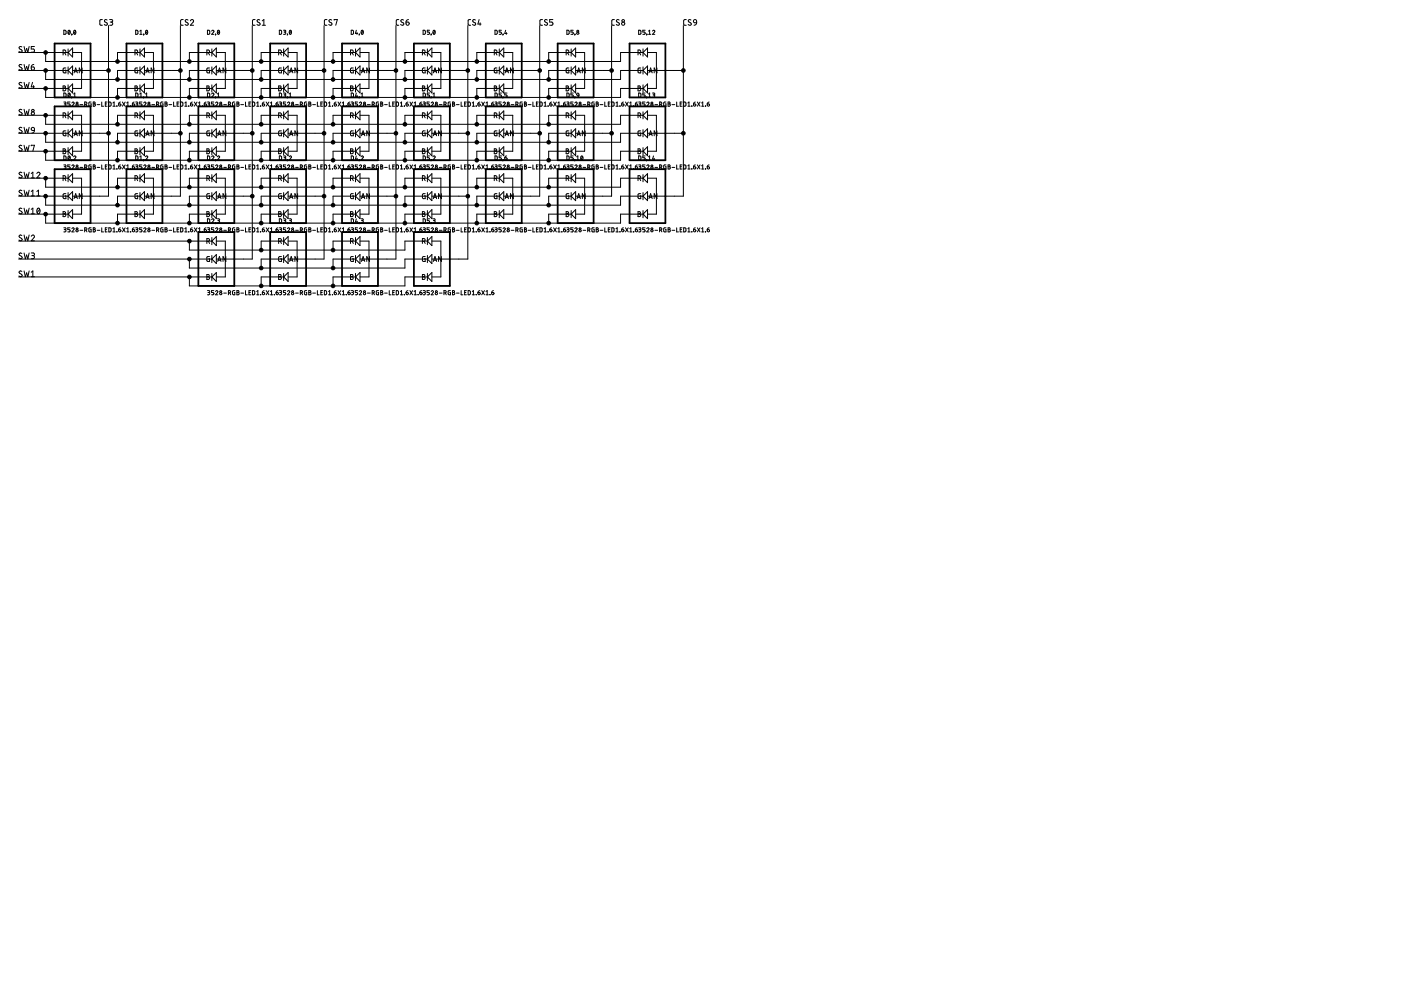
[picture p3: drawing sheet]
<svg xmlns="http://www.w3.org/2000/svg" width="297mm" height="210mm" viewBox="0 0 297 210" stroke-linecap="round" stroke-linejoin="round" font-family="sans-serif">
<g fill="none" stroke="#000" stroke-width=".21">
<path d="M4 14.9h10.4M4 18.8h10.6M4 11.1h10.4M4.6 17.6l-.4-.1-.2 .2 .6 .5a.3 .3 0 0 1 0 .4 .3 .3 0 0 1-.5 0l-.1-.1M4.6 9.9h-.4l-.2 .2 .6 .5a.33 .33 0 0 1-.1 .5 .33 .33 0 0 1-.5-.2M4.6 13.8l-.4-.1-.2 .2 .6 .5a.3 .3 0 0 1 0 .4 .3 .3 0 0 1-.5 0l-.1-.1M5.1 17.5l.3 1.2 .3-.8 .2 .8 .3-1.2M5.1 9.9l.3 1.2 .3-.8 .2 .8 .3-1.2M5.1 13.7l.3 1.2 .3-.8 .2 .8 .3-1.2M6.6 14.2h.4a.35 .35 0 0 1 .3 .4 .35 .35 0 0 1-.4 .3 .35 .35 0 0 1-.3-.4zM6.9 17.5l-.3 .9h.7M7.1 18.1v.6"/>
<path d="M7.2 13.7l-.3 .1-.3 .4M7.3 9.9h-.7v.5h.4a.35 .35 0 0 1 .3 .3 .35 .35 0 0 1-.3 .4h-.4M9.7 14.9v1.9h121.9v-1.9h4.7M9.7 18.8v1.9h121.9v-1.9h4.9M9.7 11.1v1.9h121.9v-1.9h4.7M13.4 11.2l.5-.1v-.4l-.5-.1v1.1M13.4 18.2l.5 .1v.3l-.2 .1 .2 .2-.1 .3-.4 .1zM13.4 18.7h.3M13.5 6.4l.5 .1-.1 .8h-.4zM13.5 19.7l.5 .2-.1 .7h-.4zM13.7 11.2l.3 .5M14 14.4l-.6 .1v.7l.1 .2 .5 .1v-.6h-.2"/>
<path d="M14.4 11.1l1-.9v1.9zM14.4 14.9l1-.9v1.9zM14.4 10.4v1.5M14.4 14.2v1.5M14.4 18v1.5M14.5 6.4a.42 .42 0 0 1 .4 .4 .42 .42 0 0 1-.4 .5l-.1-.3zM14.5 19.8a.4 .4 0 0 1 .4 .4 .4 .4 0 0 1-.4 .4l-.1-.3zM14.8 6.6l-.3 .5M14.8 19.9l-.3 .5M15.2 7.2h.1M15.2 7.2v.1M15.3 7.2v.1"/>
<path d="M15.3 7.3l-.1 .2M15.4 14.9h7.6M15.4 11.1h1.9v7.7h-1.9M15.4 17.8v1.9l-1-.9zM15.6 19.9l.3-.2v.9M15.7 15.5l.3-1.1 .4 1.1M15.7 6.4a.42 .42 0 0 1 .4 .4 .42 .42 0 0 1-.4 .5l-.1-.5zM15.8 15.2h.5M16 6.6l-.3 .5M17.4 14.4v1.1l-.6-1.1v1.1M21.7 4.1l-.4 .1-.1 .2v.9l.5 .1M22.7 4.3l-.4-.1-.2 .2 .5 .4a.34 .34 0 0 1 0 .6 .34 .34 0 0 1-.5-.2"/>
<path d="M23 5.4v36.2h-7.6M23.2 4.1l.5 .1 .2 .2-.2 .3h-.3M23.6 4.7l.2 .1v.4l-.6 .2M28.6 11.2l.5-.1-.1-.5h-.4v1.1M28.6 18.2l.5 .1v.3l-.2 .1 .3 .2-.2 .3-.4 .1zM28.6 18.7h.3M28.8 6.4l.4 .1-.1 .8h-.3zM28.8 19.7l.4 .2-.1 .7h-.3zM29 11.2l.2 .5M29.2 14.4l-.6 .1 .1 .9 .5 .1v-.6h-.2M29.6 7.3h.5M29.6 6.6l.3-.2v.9"/>
<path d="M29.6 19.9l.3-.2v.9M29.7 14.9h-4.8v1.9M29.7 11.1h-4.8v1.9M29.7 11.1l.9-.9v1.9zM29.7 14.9l.9-.9v1.9zM29.7 10.4v1.5M29.7 14.2v1.5M29.7 18v1.5M29.9 18.8h-5v1.9M30.5 7.2h.1M30.5 7.3l-.1 .2M30.6 14.9h7.6"/>
<path d="M30.6 11.1h1.9v7.7h-1.9M30.6 17.8v1.9l-.9-.9zM30.8 19.9l.3-.2v.9M30.9 15.5l.4-1.1 .3 1.1M31 6.4a.42 .42 0 0 1 .3 .4 .42 .42 0 0 1-.3 .5l-.2-.5zM31 15.2h.5M31.3 6.6l-.4 .5M32.6 14.4v1.1l-.6-1.1v1.1M38.2 5.4v36.2h-7.6M38.8 4.1l-.4 .1-.1 .2v.8l.5 .2M39.9 4.3l-.5-.1-.1 .2 .5 .4a.33 .33 0 0 1-.1 .6 .33 .33 0 0 1-.5-.2M40.4 4.4a.34 .34 0 0 1 .4-.2 .34 .34 0 0 1 .2 .5l-.6 .7h.6"/>
<path d="M43.9 11.2l.5-.1v-.4l-.5-.1v1.1M43.9 18.2l.4 .1v.3l-.2 .1 .3 .2-.1 .3-.4 .1zM43.9 18.7h.2M44 6.4l.4 .1v.8h-.4zM44 19.7l.4 .2v.7h-.4zM44.2 11.2l.2 .5M44.4 14.4l-.5 .1 .1 .9 .4 .1v-.6h-.1M44.9 6.6a.24 .24 0 0 1 .3-.2 .24 .24 0 0 1 .1 .4l-.4 .5h.5M44.9 19.9a.24 .24 0 0 1 .3-.2 .24 .24 0 0 1 .1 .4l-.4 .5h.5M44.9 14.9h-4.7v1.9M44.9 11.1h-4.7v1.9M44.9 11.1l1-.9v1.9z"/>
<path d="M44.9 14.9l1-.9v1.9zM44.9 10.4v1.5M44.9 14.2v1.5M44.9 18v1.5M45.1 18.8h-4.9v1.9M45.7 7.2h.1M45.7 7.2v.1M45.7 7.3v.2M45.9 14.9h7.6M45.9 11.1h1.9v7.7h-1.9M45.9 17.8v1.9l-1-.9zM46.1 19.9l.2-.2v.9"/>
<path d="M46.2 15.5l.3-1.1 .4 1.1M46.2 6.4a.42 .42 0 0 1 .4 .4 .42 .42 0 0 1-.4 .5l-.1-.5zM46.2 15.2h.6M46.5 6.6l-.4 .5M47.9 14.4v1.1l-.6-1.1v1.1M53.5 5.4v49.5h-7.6M54.1 4.1l-.4 .1-.2 .2 .1 .8 .5 .2M55.1 4.3l-.4-.1-.2 .2 .5 .4a.33 .33 0 0 1 0 .6 .33 .33 0 0 1-.5-.2M55.6 5.4h.7M55.6 4.4l.3-.3v1.3M59.1 11.2l.5-.1v-.4l-.5-.1v1.1M59.1 18.2l.5 .1v.3l-.2 .1 .3 .2-.2 .3-.4 .1z"/>
<path d="M59.1 18.7h.3M59.2 6.4l.5 .1-.1 .8h-.4zM59.2 19.7l.5 .2v.6l-.2 .1h-.3zM59.4 11.2l.3 .5M59.7 14.4l-.6 .1v.7l.1 .2 .5 .1v-.6h-.2M60.1 6.4l.5 .1v.2l-.4 .1M60.1 19.7l.5 .1-.1 .3h-.3M60.1 14.9h-4.7v1.9M60.1 11.1h-4.7v1.9M60.1 10.4v1.5M60.1 14.2v1.5M60.1 18v1.5"/>
<path d="M60.3 18.8h-4.9v1.9M60.4 6.8l.2 .1v.3l-.5 .1M60.9 7.2h.1M61 7.3l-.1 .2M61.1 14.9h7.6M61.1 11.1h1.9v7.7h-1.9M61.1 14v1.9l-1-1zM61.1 10.2v1.9l-1-1zM61.1 17.8v1.9l-1-.9zM61.3 19.9l.3-.2v.9M61.4 15.5l.3-1.1 .4 1.1M61.4 6.4a.42 .42 0 0 1 .4 .4 .42 .42 0 0 1-.4 .5l-.1-.5z"/>
<path d="M61.5 15.2h.5M61.7 6.6l-.3 .5M63.1 14.4v1.1l-.6-1.1v1.1M68.7 5.4v49.5h-7.6M69.3 4.1l-.4 .1-.1 .2v.8l.5 .2M70.3 4.3a.3 .3 0 0 0-.4-.1 .3 .3 0 0 0 0 .5l.4 .1a.34 .34 0 0 1-.1 .6 .34 .34 0 0 1-.5-.2M70.8 4.3v-.2h.7l-.3 1.3M74.3 11.2l.5-.1v-.4l-.5-.1v1.1M74.3 18.2l.5 .1v.3l-.2 .1 .3 .2-.2 .3-.4 .1zM74.3 18.7h.3M74.5 6.4l.4 .1-.1 .8h-.3zM74.5 19.7l.4 .2v.6l-.2 .1h-.2z"/>
<path d="M74.7 11.2l.2 .5M74.9 14.4l-.5 .1-.1 .7 .1 .2 .5 .1v-.6h-.2M75.4 14.9h-4.8v1.9M75.4 11.1h-4.8v1.9M75.4 10.4v1.5M75.4 14.2v1.5M75.4 18v1.5M75.5 6.4l-.1 .7h.4M75.5 19.7l-.1 .7h.4M75.6 18.8h-5v1.9M75.7 6.9v.4M76.2 7.2h.1"/>
<path d="M76.2 7.2v.1M76.2 7.3l-.1 .2M76.3 14.9h7.6M76.3 11.1h1.9v7.7h-1.9M76.3 14v1.9l-.9-1zM76.3 10.2v1.9l-.9-1zM76.3 17.8v1.9l-.9-.9zM76.6 19.9l.2-.2v.9M76.6 15.5l.4-1.1 .3 1.1M76.7 6.4a.42 .42 0 0 1 .3 .4 .42 .42 0 0 1-.3 .5l-.1-.3zM76.7 15.2h.6M77 6.6l-.4 .5"/>
<path d="M78.3 14.4v1.1l-.5-1.1v1.1M83.9 5.4v49.5h-7.6M84.5 4.1l-.4 .1-.1 .2v.8l.5 .2M85.6 4.3a.3 .3 0 0 0-.5-.1 .3 .3 0 0 0 0 .5l.4 .1a.31 .31 0 0 1 0 .5 .31 .31 0 0 1-.4 0l-.2-.1M86.1 4.7h.4a.34 .34 0 0 1 .3 .3 .34 .34 0 0 1-.4 .3 .34 .34 0 0 1-.3-.3zM86.6 4.1l-.3 .2-.2 .4M89.6 11.2l.5-.1v-.4l-.5-.1v1.1M89.6 18.2l.4 .1v.3l-.1 .1 .2 .2-.1 .3-.4 .1zM89.6 18.7h.3M89.7 6.4l.4 .1v.8h-.4zM89.7 19.7l.4 .2v.7h-.4zM89.9 11.2l.2 .5"/>
<path d="M90.1 14.4l-.5 .1v.7l.1 .2 .4 .1v-.6h-.1M90.6 14.9h-4.7v1.9M90.6 11.1h-4.7v1.9M90.6 11.1l1-.9v1.9zM90.6 10.4v1.5M90.6 14.2v1.5M90.6 18v1.5M90.8 18.8h-4.9v1.9M91.1 6.4h-.5v.4h.4l.1 .2-.1 .3h-.4M91.1 19.7h-.5v.4l.4 .1 .1 .1-.1 .3h-.4M91.4 7.2h.1M91.4 7.2v.1"/>
<path d="M91.5 7.2v.1M91.5 7.3l-.1 .2M91.6 14.9h7.6M91.6 11.1h1.9v7.7h-1.9M91.6 14v1.9l-1-1zM91.6 17.8v1.9l-1-.9zM91.8 19.9l.2-.2v.9M91.9 15.5l.3-1.1 .4 1.1M91.9 6.4a.42 .42 0 0 1 .4 .4 .42 .42 0 0 1-.4 .5l-.1-.5zM92 15.2h.5M92.2 6.6l-.4 .5M93.6 14.4v1.1l-.6-1.1v1.1"/>
<path d="M99.2 5.4v49.5h-7.6M99.8 4.1l-.4 .1-.1 .2v.9l.5 .1M100.8 4.3l-.4-.1-.2 .2 .5 .4a.34 .34 0 0 1 0 .6 .34 .34 0 0 1-.5-.2M101.6 4.1l-.3 1h.7M101.8 4.8v.6M104.8 18.2l.5 .1v.3l-.2 .1 .3 .2-.2 .3-.4 .1zM104.8 11.2h.3M104.8 18.7h.3M104.9 6.4l.5 .1-.1 .8h-.4zM104.9 19.7l.5 .2-.1 .7h-.4zM105.1 11.2l.3-.4-.2-.2h-.4v1.1M105.1 11.2l.3 .5"/>
<path d="M105.4 14.4l-.6 .1 .1 .9 .5 .1v-.6h-.2M105.9 10.4v1.5M105.9 14.2v1.5M105.9 18v1.5M105.9 14.9h-4.8v1.9M105.9 11.1h-4.8v1.9M105.9 11.1l.9-.9v1.9zM105.9 14.9l.9-.9v1.9zM106 18.8h-4.9v1.9M106.3 6.4h-.5v.4h.4l.1 .2-.1 .3h-.4M106.3 19.7h-.5v.4l.4 .1 .1 .1-.1 .3h-.4M106.6 7.2h.1"/>
<path d="M106.6 7.2v.1M106.7 7.2v.1M106.7 7.3l-.1 .2M106.8 14.9h7.6M106.8 11.1h1.9v7.7h-1.9M106.8 17.8v1.9l-.9-.9zM107.1 15.5l.4-1.1 .3 1.1M107.2 15.2h.5M107.2 6.4l-.2 .7h.5M107.4 6.9v.4M107.5 19.7h-.5v.4l.4 .1 .1 .1-.1 .3h-.4M108.8 14.4v1.1l-.6-1.1v1.1"/>
<path d="M114.4 5.4v36.2h-7.6M115 4.1l-.4 .1-.1 .2v.8l.5 .2M116 4.3l-.3-.2-.2 .2v.3l.5 .2a.34 .34 0 0 1-.1 .6 .34 .34 0 0 1-.5-.2M117.2 4.1h-.7v.6h.5a.35 .35 0 0 1 .2 .3 .35 .35 0 0 1-.2 .4h-.5M120 11.2l.5-.1v-.4l-.5-.1v1.1M120 18.2l.5 .1v.3l-.2 .1 .3 .2-.2 .3-.4 .1zM120 18.7h.3M120.2 6.4l.4 .1-.1 .8h-.3zM120.2 19.7l.4 .2-.1 .7h-.3zM120.4 11.2l.2 .5M120.6 14.4l-.5 .1v.9l.5 .1v-.6h-.2M121.1 14.9h-4.8v1.9"/>
<path d="M121.1 11.1h-4.8v1.9M121.1 10.4v1.5M121.1 14.2v1.5M121.1 18v1.5M121.3 18.8h-5v1.9M121.5 6.4h-.4v.4h.4v.2v.3h-.4M121.5 19.7h-.4v.4l.4 .1v.1v.3h-.4M121.9 7.2h.1M121.9 7.2v.1M121.9 7.3v.2M122 14.9h7.7M122 11.1h2v7.7h-2"/>
<path d="M122 14v1.9l-.9-1zM122 10.2v1.9l-.9-1zM122 17.8v1.9l-.9-.9zM122.3 19.9l.3-.1 .1 .4-.4-.1zM122.3 15.5l.4-1.1 .3 1.1M122.4 15.2h.6M124.1 14.4v1.1l-.6-1.1v1.1M129.7 5.4v36.2h-7.7M130.3 4.1l-.4 .1-.2 .2v.8l.6 .2M131.3 4.3l-.4-.1-.2 .2 .5 .4a.33 .33 0 0 1 0 .6 .33 .33 0 0 1-.5-.2M135.3 11.2l.5-.1v-.4l-.5-.1v1.1M135.3 18.2l.5 .1v.3l-.2 .1 .2 .2-.1 .3-.4 .1z"/>
<path d="M135.3 18.7h.3M135.4 6.4l.5 .1-.1 .8h-.4zM135.4 19.7l.5 .2-.1 .7h-.4zM135.6 11.2l.2 .5M135.8 14.4l-.5 .1 .1 .9 .4 .1v-.6h-.1M136.3 11.1l1-.9v1.9zM136.3 10.4v1.5M136.3 14.2v1.5M136.3 18v1.5M136.8 6.4h-.5v.4h.4l.1 .2-.1 .3h-.4M136.8 19.7h-.5v.4l.4 .1 .1 .1-.1 .3h-.4M137.1 7.2h.1"/>
<path d="M137.1 7.2v.1M137.2 7.2v.1M137.2 7.3l-.1 .2M137.3 14.9h7.6M137.3 11.1h1.9v7.7h-1.9M137.3 14v1.9l-1-1zM137.3 17.8v1.9l-1-.9zM137.5 7.3h.5M137.5 6.6l.2-.2v.9M137.5 19.9l.2-.2v.9M137.6 15.5l.3-1.1 .4 1.1M137.7 15.2h.5"/>
<path d="M138.3 6.6a.24 .24 0 0 1 .4-.2 .24 .24 0 0 1 .1 .4l-.5 .5h.5M138.3 19.7l.5 .1-.1 .3h-.2M139.3 14.4v1.1l-.6-1.1v1.1M144.9 5.4v36.2h-7.6M145.5 4.1l-.4 .1-.2 .2 .1 .8 .5 .2M146.5 4.3l-.4-.1-.2 .2 .5 .4a.33 .33 0 0 1 0 .6 .33 .33 0 0 1-.5-.2M147.2 4.2h.4l.1 .6-.6-.1zM147.7 4.8l-.2 .4-.3 .2M4 28.3h10.4M4 32.1h10.6M4 24.4h10.4M4 37.8h10.4"/>
<path d="M4.6 30.9l-.4-.1-.2 .3 .6 .4a.3 .3 0 0 1 0 .5 .3 .3 0 0 1-.5-.1h-.1M4.6 36.6l-.4-.1-.2 .3 .6 .4a.33 .33 0 0 1-.1 .5 .33 .33 0 0 1-.5-.2M4.6 27.1l-.4-.1-.2 .3 .6 .4a.3 .3 0 0 1 0 .5 .3 .3 0 0 1-.5-.1l-.1-.1M4.6 23.3l-.4-.1-.2 .3 .6 .4a.3 .3 0 0 1 0 .5 .3 .3 0 0 1-.5-.1l-.1-.1M5.1 30.8l.3 1.2 .3-.8 .2 .8 .3-1.2M5.1 36.5l.3 1.2 .3-.8 .2 .8 .3-1.2M5.1 27l.3 1.2 .3-.8 .2 .8 .3-1.2M5.1 23.2l.3 1.2 .3-.8 .2 .8 .3-1.2M6.6 30.9v-.1h.7l-.3 1.2M6.6 36.8l.4-.3v1.2M6.6 37.7h.7M6.8 27.1l.2-.1 .3 .2v.5l-.6-.1z"/>
<path d="M7.3 27.7l-.1 .3-.4 .2M7.8 36.8a.33 .33 0 0 1 .5-.3 .33 .33 0 0 1 .1 .5l-.6 .7h.7M9.7 28.3v1.9h121.9v-1.9h4.7M9.7 32.1v1.9h121.9v-1.9h4.9M9.7 24.4v2h121.9v-2h4.7M9.7 37.8v1.9h121.9v-1.9h4.7M13.4 24.5l.5-.1v-.4l-.5-.1v1.1M13.4 31.6l.5 .1v.2l-.2 .1 .2 .2-.1 .4h-.4zM13.4 37.8l.5-.1v-.3l-.5-.1v1M13.4 32h.3M13.5 21.6l.5 .1-.1 .3h-.3M13.5 35h.4l.1 .2-.1 .1h-.3"/>
<path d="M13.5 33.1l.5 .1-.1 .7h-.4zM13.7 24.5l.3 .5M13.7 37.8l.3 .5M13.8 22l.2 .2v.2l-.5 .1M13.8 35.3l.2 .2v.2l-.5 .1M14 27.7l-.6 .2v.7l.1 .2h.5v-.6h-.2M14.4 24.4l1-.9v1.9zM14.4 28.3l1-1v1.9zM14.4 37.8l1-1v1.9zM14.4 23.7v1.5M14.4 27.5v1.5M14.4 31.3v1.5"/>
<path d="M14.4 37v1.5M14.5 33.1a.4 .4 0 0 1 .4 .4 .4 .4 0 0 1-.4 .4l-.1-.2zM14.8 33.3l-.3 .4M14.9 21.6h-.5v.4l.4 .1 .1 .1-.1 .3h-.4M14.9 35h-.5v.3l.4 .1 .1 .2-.1 .2h-.4M15.3 20.6h.1M15.3 33.9h.1M15.2 21.8a.24 .24 0 0 1 .4-.2 .24 .24 0 0 1 0 .4l-.4 .5h.5M15.2 35.2a.24 .24 0 0 1 .4-.2 .24 .24 0 0 1 0 .3l-.4 .5h.5M15.3 20.6l-.1 .2M15.3 33.9l-.1 .2M15.4 24.4h1.9v7.7h-1.9"/>
<path d="M15.4 37.8h1.9v7.6h-1.9M15.4 31.1v1.9l-1-.9zM15.4 28.3h7.6M15.6 33.3a.24 .24 0 0 1 .3-.2 .24 .24 0 0 1 .1 .3l-.4 .5h.5M15.6 20.6h.5M15.7 28.8l.3-1.1 .4 1.1M15.8 28.5h.5M17 22.2h.5M17 35.5h.5M17.4 27.7v1.1l-.6-1.1v1.1M17.9 22.1h.4l.1-.3-.5-.2v.9M17.9 35.5l.4-.1 .1-.3-.5-.1v.8"/>
<path d="M18.2 22.1l.2 .4M18.2 35.5l.2 .3M19.3 21.6l-.4 .1v.8h.4v-.5h-.1M19.3 35l-.4 .1v.7h.4v-.5h-.1M19.8 21.6l.4 .1-.2 .3 .3 .3-.2 .2h-.3zM19.8 35l.4 .1-.2 .2 .3 .3-.2 .2h-.3zM19.8 22h.2M19.8 35.3h.2M20.6 22.2h.6M20.6 35.5h.6M21.6 21.6v.9h.4M21.6 35v.8h.4"/>
<path d="M22.3 22h.3M22.3 35.3h.3M22.7 21.6h-.4v.9h.4M22.7 35h-.4v.8h.4M23.1 21.6l.4 .2-.1 .7h-.3zM23.1 35l.4 .1-.1 .7h-.3zM23.9 22.5h.5M23.9 21.8l.3-.2v.9M23.9 35.2l.3-.2v.8M23.9 35.8h.5M24.8 22.5h.1M24.8 35.8h.1"/>
<path d="M25.1 22h.3a.25 .25 0 0 1 .2 .3 .25 .25 0 0 1-.2 .2 .25 .25 0 0 1-.3-.2zM25.1 35.3h.3a.25 .25 0 0 1 .2 .3 .25 .25 0 0 1-.2 .2 .25 .25 0 0 1-.3-.2zM25.5 21.6l-.2 .2-.2 .2M25.5 35l-.2 .1-.2 .2M26 21.6l.5 .9M26 35l.5 .8M26.5 21.6l-.5 .9M26.5 35l-.5 .8M26.9 22.5h.4M26.9 21.8l.2-.2v.9M26.9 35.2l.2-.2v.8M26.9 35.8h.4"/>
<path d="M27.7 22.5h.1M27.7 35.8h.1M28.1 22h.3a.24 .24 0 0 1 .1 .3 .24 .24 0 0 1-.2 .2 .24 .24 0 0 1-.2-.2zM28.1 35.3h.3a.24 .24 0 0 1 .2 .3 .24 .24 0 0 1-.3 .2 .24 .24 0 0 1-.2-.2zM28.4 21.6l-.2 .2-.1 .2M28.4 35l-.2 .1-.1 .2M28.6 24.5l.5-.1 .1-.2-.2-.2-.4-.1v1.1M28.6 31.6l.5 .1v.2l-.2 .1 .3 .2-.2 .4h-.4zM28.6 37.8l.5-.1 .1-.2-.2-.2h-.4v1M28.6 32h.3M28.8 21.6l.3 .1 .2 .1-.2 .2h-.2M28.8 35h.3l.2 .2-.2 .1h-.2"/>
<path d="M28.8 33.1l.4 .1-.1 .7h-.3zM29 24.5l.2 .5M29 37.8l.2 .5M29 22l.2 .2v.2l-.4 .1M29 35.3l.2 .2v.2l-.4 .1M29.2 27.7l-.6 .2 .1 .9h.5v-.6h-.2M29.6 20.6h.5M29.6 33.9h.5M29.6 33.3l.3-.2v.8M29.7 28.3h-4.8v1.9M29.7 24.4h-4.8v2M29.7 37.8h-4.8v1.9"/>
<path d="M29.7 24.4l.9-.9v1.9zM29.7 28.3l.9-1v1.9zM29.7 37.8l.9-1v1.9zM29.7 23.7v1.5M29.7 27.5v1.5M29.7 31.3v1.5M29.7 37v1.5M29.9 32.1h-5v1.9M30.1 21.6h-.5v.4l.4 .1 .1 .1-.1 .3h-.4M30.1 35h-.5v.3h.3l.2 .3-.1 .2h-.4M30.5 20.6h.1M30.5 33.9h.1"/>
<path d="M30.5 21.8a.23 .23 0 0 1 .3-.1 .23 .23 0 0 1 .1 .3l-.4 .5h.5M30.5 35.2a.23 .23 0 0 1 .3-.2 .23 .23 0 0 1 .1 .3l-.4 .5h.5M30.5 20.6l-.1 .2M30.5 33.9l-.1 .2M30.6 28.3h7.6M30.6 24.4h1.9v7.7h-1.9M30.6 37.8h1.9v7.6h-1.9M30.6 31.1v1.9l-.9-.9zM30.8 33.3a.24 .24 0 0 1 .4-.2 .24 .24 0 0 1 .1 .3l-.5 .5h.5M30.8 20.6h.5M30.9 28.8l.4-1.1 .3 1.1M31 28.5h.5"/>
<path d="M32.2 22.2h.6M32.2 35.5h.6M32.6 27.7v1.1l-.6-1.1v1.1M33.2 22.1h.3l.2-.3-.5-.2v.9M33.2 35.5l.3-.1 .2-.3-.5-.1v.8M33.5 22.1l.2 .4M33.5 35.5l.2 .3M34.6 21.6l-.5 .1 .1 .8h.4v-.5h-.2M34.6 35l-.5 .1 .1 .7h.4v-.5h-.2M35 21.6l.4 .1-.2 .3 .3 .2-.1 .3h-.4zM35 35l.4 .1-.2 .2 .3 .2-.1 .3h-.4zM35 22h.2"/>
<path d="M35 35.3h.2M35.8 22.2h.6M35.8 35.5h.6M36.8 21.6v.9h.4M36.8 35v.8h.4M37.5 22h.3M37.5 35.3h.3M38 21.6h-.5v.9h.5M38 35h-.5v.8h.5M38.3 21.6l.4 .1 .1 .2v.5l-.5 .1M38.3 35h.4l.1 .2v.5l-.5 .1M39.2 22.5h.5"/>
<path d="M39.2 35.8h.5M39.2 21.8l.2-.2v.9M39.2 35.2l.2-.2v.8M40 22.5h.1M40 35.8h.1M40.4 22h.3a.24 .24 0 0 1 .2 .3 .24 .24 0 0 1-.3 .2 .24 .24 0 0 1-.2-.2zM40.4 35.3h.3a.24 .24 0 0 1 .2 .3 .24 .24 0 0 1-.3 .2 .24 .24 0 0 1-.2-.2zM40.8 21.6l-.3 .2-.1 .2M40.8 35l-.3 .1-.1 .2M41.2 21.6l.6 .9M41.2 35l.6 .8M41.8 21.6l-.6 .9"/>
<path d="M41.8 35l-.6 .8M42.1 22.5h.5M42.1 35.8h.5M42.1 21.8l.2-.2v.9M42.1 35.2l.2-.2v.8M42.9 22.5h.1M42.9 35.8h.1M43.3 22h.3a.24 .24 0 0 1 .2 .3 .24 .24 0 0 1-.3 .2 .24 .24 0 0 1-.2-.2zM43.3 35.3h.3a.24 .24 0 0 1 .2 .3 .24 .24 0 0 1-.3 .2 .24 .24 0 0 1-.2-.2zM43.7 21.6l-.3 .2-.1 .2M43.7 35l-.3 .1-.1 .2M43.9 24.5l.5-.1v-.4l-.5-.1v1.1"/>
<path d="M43.9 31.6l.4 .1v.2l-.2 .1 .3 .2-.1 .4h-.4zM43.9 37.8l.5-.1v-.3l-.5-.1v1M43.9 32h.2M44 21.6l.4 .1-.1 .3M44 35h.4v.3h-.1M44 33.1l.4 .1v.7h-.4zM44.1 22h.2M44.1 35.3h.2M44.2 24.5l.2 .5M44.2 37.8l.2 .5M44.2 22l.2 .2v.2l-.4 .1M44.2 35.3l.2 .2v.2l-.4 .1"/>
<path d="M44.4 27.7l-.5 .2 .1 .9h.4v-.6h-.1M44.9 33.3a.24 .24 0 0 1 .3-.2 .24 .24 0 0 1 .1 .3l-.4 .5h.5M44.9 28.3h-4.7v1.9M44.9 24.4h-4.7v2M44.9 37.8h-4.7v1.9M44.9 24.4l1-.9v1.9zM44.9 28.3l1-1v1.9zM44.9 37.8l1-1v1.9zM44.9 23.7v1.5M44.9 27.5v1.5M44.9 31.3v1.5M44.9 37v1.5"/>
<path d="M45.1 32.1h-4.9v1.9M45.3 21.6h-.4v.4l.3 .1 .1 .1-.1 .3h-.3M45.3 35h-.4v.3h.2l.2 .3-.1 .2h-.3M45.7 21.8a.24 .24 0 0 1 .3-.1 .24 .24 0 0 1 .1 .3l-.4 .5h.5M45.7 35.2a.24 .24 0 0 1 .3-.2 .24 .24 0 0 1 .1 .3l-.4 .5h.5M45.7 20.6h.1M45.7 33.9h.1M45.7 20.6v.2M45.7 33.9v.2M45.9 28.3h7.6M45.9 24.4h1.9v7.7h-1.9M45.9 37.8h1.9v7.6h-1.9"/>
<path d="M45.9 31.1v1.9l-1-.9zM46.1 33.3l.1-.2 .3 .1v.2l-.4 .5h.5M46.1 20.6h.5M46.2 28.8l.3-1.1 .4 1.1M46.2 28.5h.6M47.4 22.2h.6M47.4 35.5h.6M47.9 27.7v1.1l-.6-1.1v1.1M48.4 22.1h.4l.1-.3-.5-.2v.9M48.4 35.5l.4-.1 .1-.3-.5-.1v.8M48.7 22.1l.2 .4M48.7 35.5l.2 .3"/>
<path d="M49.8 21.6l-.5 .1 .1 .8h.4v-.5h-.1M49.8 35h-.4l-.1 .2 .1 .6h.4v-.5h-.1M50.2 21.6l.5 .1-.2 .3 .2 .2v.2l-.2 .1h-.3zM50.2 35l.5 .1-.2 .2 .2 .2-.1 .3h-.4zM50.2 22h.3M50.2 35.3h.3M51.1 22.2h.5M51.1 35.5h.5M52 21.6v.9h.4M52 35v.8h.4M52.8 22h.3M52.8 35.3h.3"/>
<path d="M53.2 21.6h-.4v.9h.4M53.2 35h-.4v.8h.4M53.5 21.6l.5 .2v.6l-.2 .1h-.3zM53.5 35l.5 .1-.1 .7h-.4zM54.4 22.5h.5M54.4 35.8h.5M54.4 21.8l.3-.2v.9M54.4 35.2l.3-.2v.8M55.2 22.5h.1M55.2 35.8h.1M55.6 22h.3a.24 .24 0 0 1 .2 .3 .24 .24 0 0 1-.3 .2 .24 .24 0 0 1-.2-.2zM55.6 35.3h.3a.24 .24 0 0 1 .2 .3 .24 .24 0 0 1-.2 .2 .24 .24 0 0 1-.3-.2z"/>
<path d="M56 21.6l-.3 .2-.1 .2M56 35l-.3 .1-.1 .2M56.4 21.6l.6 .9M56.4 35l.6 .8M57 21.6l-.6 .9M57 35l-.6 .8M57.3 22.5h.5M57.3 35.8h.5M57.3 21.8l.3-.2v.9M57.3 35.2l.3-.2v.8M58.1 22.5h.1M58.1 35.8h.1"/>
<path d="M58.5 22h.3a.25 .25 0 0 1 .2 .3 .25 .25 0 0 1-.2 .2 .25 .25 0 0 1-.3-.2zM58.5 35.3h.3a.25 .25 0 0 1 .2 .3 .25 .25 0 0 1-.2 .2 .25 .25 0 0 1-.3-.2zM58.9 21.6l-.4 .4M58.9 35l-.2 .1-.2 .2M59.1 24.5l.5-.1v-.4l-.5-.1v1.1M59.1 31.6l.5 .1v.2l-.2 .1 .3 .2-.2 .4h-.4zM59.1 37.8l.5-.1v-.3l-.5-.1v1M59.1 32h.3M59.2 21.6l.5 .1-.1 .3h-.3M59.2 35l.5 .1-.1 .2h-.3M59.2 33.1l.5 .1-.1 .7h-.4zM59.4 24.5l.3 .5"/>
<path d="M59.4 37.8l.3 .5M59.5 22l.2 .2v.2l-.5 .1M59.5 35.3l.2 .2v.2l-.5 .1M59.7 27.7l-.6 .2v.7l.1 .2h.5v-.6h-.2M60.1 33.1l.5 .1v.2h-.4M60.1 28.3h-4.7v1.9M60.1 24.4h-4.7v2M60.1 37.8h-4.7v1.9M60.1 24.4l1-.9v1.9zM60.1 28.3l1-1v1.9zM60.1 37.8l1-1v1.9zM60.1 23.7v1.5"/>
<path d="M60.1 27.5v1.5M60.1 31.3v1.5M60.1 37v1.5M60.3 32.1h-4.9v1.9M60.4 20.1l.2 .2v.2l-.5 .1M60.4 33.4l.2 .2v.2l-.5 .1M60.6 21.6h-.5v.4l.4 .1 .1 .1-.1 .3h-.4M60.6 35h-.5v.3h.3l.2 .3-.1 .2h-.4M60.9 21.8a.24 .24 0 0 1 .4-.1 .24 .24 0 0 1 .1 .3l-.5 .5h.5M60.9 35.2a.24 .24 0 0 1 .4-.2 .24 .24 0 0 1 .1 .3l-.5 .5h.5M60.9 20.6h.1M60.9 33.9h.1"/>
<path d="M61 20.6l-.1 .2M61 33.9l-.1 .2M61.1 28.3h7.6M61.1 24.4h1.9v7.7h-1.9M61.1 37.8h1.9v7.6h-1.9M61.1 31.1v1.9l-1-.9zM61.3 33.3a.24 .24 0 0 1 .4-.2 .24 .24 0 0 1 0 .3l-.4 .5h.5M61.3 20.6h.5M61.4 28.8l.3-1.1 .4 1.1M61.5 28.5h.5M62.7 22.2h.5M62.7 35.5h.5"/>
<path d="M63.1 27.7v1.1l-.6-1.1v1.1M63.7 22.1h.2M63.7 35.5h.2M63.9 22.1l.2-.1v-.2l-.4-.2v.9M63.9 35.5l.2-.2v-.2l-.4-.1v.8M63.9 22.1l.3 .4M63.9 35.5l.3 .3M65 21.6l-.4 .1v.8h.4v-.5h-.1M65 35h-.4l-.1 .2 .1 .6h.4v-.5h-.1M65.5 21.6l.4 .1-.2 .3 .2 .2v.2l-.2 .1h-.2zM65.5 35l.4 .1-.2 .2 .2 .2-.1 .3h-.3zM65.5 22h.2"/>
<path d="M65.5 35.3h.2M66.3 22.2h.6M66.3 35.5h.6M67.3 21.6v.9h.4M67.3 35v.8h.4M68 22h.3M68 35.3h.3M68.4 21.6h-.4v.9h.4M68.4 35h-.4v.8h.4M68.8 21.6l.3 .1 .2 .2-.1 .5-.2 .1h-.2zM68.8 35l.4 .1-.1 .7h-.3zM69.7 22.5h.4"/>
<path d="M69.7 35.8h.4M69.7 21.8l.2-.2v.9M69.7 35.2l.2-.2v.8M70.5 22.5h.1M70.5 35.8h.1M70.9 22h.2a.24 .24 0 0 1 .2 .3 .24 .24 0 0 1-.2 .2 .24 .24 0 0 1-.2-.2zM70.9 35.3h.2a.24 .24 0 0 1 .3 .3 .24 .24 0 0 1-.3 .2 .24 .24 0 0 1-.2-.2zM71.2 21.6l-.2 .2-.1 .2M71.2 35l-.2 .1-.1 .2M71.7 21.6l.5 .9M71.7 35l.5 .8M72.2 21.6l-.5 .9"/>
<path d="M72.2 35l-.5 .8M72.6 22.5h.5M72.6 35.8h.5M72.6 21.8l.2-.2v.9M72.6 35.2l.2-.2v.8M73.4 22.5h.1M73.4 35.8h.1M73.8 22h.3a.25 .25 0 0 1 .2 .3 .25 .25 0 0 1-.3 .2 .25 .25 0 0 1-.2-.2zM73.8 35.3h.3a.25 .25 0 0 1 .2 .3 .25 .25 0 0 1-.3 .2 .25 .25 0 0 1-.2-.2zM74.2 21.6l-.4 .4M74.2 35l-.3 .1-.1 .2M74.3 24.5l.5-.1v-.4l-.5-.1v1.1"/>
<path d="M74.3 31.6l.5 .1v.2l-.2 .1 .3 .2-.2 .4h-.4zM74.3 37.8l.5-.1v-.3l-.5-.1v1M74.3 32h.3M74.5 21.6l.4 .1-.1 .3M74.5 35l.4 .1-.1 .2M74.5 33.1l.4 .1-.1 .7h-.3zM74.6 22h.2M74.6 35.3h.2M74.7 24.5l.2 .5M74.7 37.8l.2 .5M74.7 22l.2 .2v.2l-.4 .1M74.7 35.3l.2 .2v.2l-.4 .1"/>
<path d="M74.9 27.7l-.5 .2-.1 .7 .1 .2h.5v-.6h-.2M75.4 28.3h-4.8v1.9M75.4 24.4h-4.8v2M75.4 37.8h-4.8v1.9M75.4 24.4l.9-.9v1.9zM75.4 28.3l.9-1v1.9zM75.4 37.8l.9-1v1.9zM75.4 23.7v1.5M75.4 27.5v1.5M75.4 31.3v1.5M75.4 37v1.5M75.5 33.1l-.1 .6h.4"/>
<path d="M75.6 32.1h-5v1.9M75.7 20.2v.4M75.7 33.5v.4M75.8 21.6h-.5v.4l.4 .1 .1 .1-.1 .3h-.4M75.8 35h-.5v.3l.4 .1 .1 .2-.1 .2h-.4M76.2 20.6h.1M76.2 33.9h.1M76.2 21.8a.24 .24 0 0 1 .3-.1 .24 .24 0 0 1 .1 .3l-.4 .5h.5M76.2 35.2a.24 .24 0 0 1 .3-.2 .24 .24 0 0 1 .1 .3l-.4 .5h.5M76.2 20.6l-.1 .2M76.2 33.9l-.1 .2M76.3 28.3h7.6"/>
<path d="M76.3 24.4h1.9v7.7h-1.9M76.3 37.8h1.9v7.6h-1.9M76.3 31.1v1.9l-.9-.9zM76.6 33.3a.23 .23 0 0 1 .3-.2 .23 .23 0 0 1 .1 .3l-.4 .5h.4M76.6 20.6h.4M76.6 28.8l.4-1.1 .3 1.1M76.7 28.5h.6M77.9 22.2h.6M77.9 35.5h.6M78.3 27.7v1.1l-.5-1.1v1.1M78.9 22.1l.5-.1-.1-.3-.4-.1v.9M78.9 35.5l.5-.2-.1-.3h-.4v.8"/>
<path d="M79.2 22.1l.2 .4M79.2 35.5l.2 .3M80.3 21.6l-.5 .1 .1 .8h.4v-.5h-.2M80.3 35l-.5 .1 .1 .7h.4v-.5h-.2M80.7 21.6l.4 .1-.2 .3 .3 .3-.1 .2h-.4zM80.7 35h.3l.2 .2-.3 .1 .3 .3-.1 .2h-.4zM80.7 22h.2M80.7 35.3h.2M81.5 22.2h.6M81.5 35.5h.6M82.5 21.6v.9h.4M82.5 35v.8h.4"/>
<path d="M83.3 22h.3M83.3 35.3h.3M83.7 21.6h-.4v.9h.4M83.7 35h-.4v.8h.4M84 21.6l.5 .2-.1 .7h-.4zM84 35l.5 .1-.1 .7h-.4zM84.9 22.5h.5M84.9 35.8h.5M84.9 21.8l.2-.2v.9M84.9 35.2l.2-.2v.8M85.7 22.5h.1M85.7 35.8h.1"/>
<path d="M86.1 22h.3a.25 .25 0 0 1 .2 .3 .25 .25 0 0 1-.3 .2 .25 .25 0 0 1-.2-.2zM86.1 35.3h.3a.25 .25 0 0 1 .2 .3 .25 .25 0 0 1-.3 .2 .25 .25 0 0 1-.2-.2zM86.5 21.6l-.4 .4M86.5 35l-.3 .1-.1 .2M86.9 21.6l.6 .9M86.9 35l.6 .8M87.5 21.6l-.6 .9M87.5 35l-.6 .8M87.8 22.5h.5M87.8 35.8h.5M87.8 21.8l.3-.2v.9M87.8 35.2l.3-.2v.8"/>
<path d="M88.6 22.5h.1M88.6 35.8h.1M89 22h.3a.24 .24 0 0 1 .2 .3 .24 .24 0 0 1-.3 .2 .24 .24 0 0 1-.2-.2zM89 35.3h.3a.24 .24 0 0 1 .2 .3 .24 .24 0 0 1-.3 .2 .24 .24 0 0 1-.2-.2zM89.4 21.6l-.3 .2-.1 .2M89.4 35l-.3 .1-.1 .2M89.6 24.5l.5-.1v-.4l-.5-.1v1.1M89.6 31.6l.4 .1v.2l-.1 .1 .2 .2-.1 .4h-.4zM89.6 37.8l.5-.1v-.3l-.5-.1v1M89.6 32h.3M89.7 21.6l.5 .1-.1 .3h-.3M89.7 35h.4l.1 .2-.1 .1h-.3"/>
<path d="M89.7 33.1l.4 .1v.7h-.4zM89.9 24.5l.2 .5M89.9 37.8l.2 .5M89.9 22l.2 .2v.2l-.4 .1M89.9 35.3l.2 .2v.2l-.4 .1M90.1 27.7l-.5 .2v.7l.1 .2h.4v-.6h-.1M90.6 28.3h-4.7v1.9M90.6 24.4h-4.7v2M90.6 37.8h-4.7v1.9M90.6 24.4l1-.9v1.9zM90.6 28.3l1-1v1.9zM90.6 37.8l1-1v1.9z"/>
<path d="M90.6 23.7v1.5M90.6 27.5v1.5M90.6 31.3v1.5M90.6 37v1.5M90.8 32.1h-4.9v1.9M91 21.6h-.4v.4l.4 .1v.1v.3h-.4M91 35h-.4v.3l.4 .1v.2v.2h-.4M91.1 33.1h-.5v.3h.3l.2 .3-.1 .2h-.4M91.5 20.6h.1M91.5 33.9h.1M91.4 21.8l.3-.2 .2 .2v.1l-.5 .6h.5M91.4 35.2l.2-.2 .3 .1v.2l-.5 .5h.5"/>
<path d="M91.5 20.6l-.1 .2M91.5 33.9l-.1 .2M91.6 28.3h7.6M91.6 24.4h1.9v7.7h-1.9M91.6 37.8h1.9v7.6h-1.9M91.6 31.1v1.9l-1-.9zM91.8 33.3a.24 .24 0 0 1 .3-.2 .24 .24 0 0 1 .1 .3l-.4 .5h.5M91.8 20.6h.5M91.9 28.8l.3-1.1 .4 1.1M92 28.5h.5M93.1 22.2h.6M93.1 35.5h.6"/>
<path d="M93.6 27.7v1.1l-.6-1.1v1.1M94.1 22.1h.3M94.1 35.5h.3M94.4 22.1l.2-.1v-.2l-.5-.2v.9M94.4 35.5l.2-.2v-.2l-.5-.1v.8M94.4 22.1l.2 .4M94.4 35.5l.2 .3M95.5 21.6l-.5 .1 .1 .8h.4v-.5h-.1M95.5 35l-.5 .1 .1 .7h.4v-.5h-.1M95.9 21.6l.5 .1-.2 .3 .2 .3-.1 .2h-.4zM95.9 35l.5 .1-.2 .2 .2 .3-.1 .2h-.4zM95.9 22h.3"/>
<path d="M95.9 35.3h.3M96.8 22.2h.5M96.8 35.5h.5M97.8 21.6v.9h.3M97.8 35v.8h.3M98.5 22h.3M98.5 35.3h.3M98.9 21.6h-.4v.9h.4M98.9 35h-.4v.8h.4M99.3 21.6l.4 .2-.1 .7h-.3zM99.3 35l.4 .1-.1 .7h-.3zM100.1 22.5h.5"/>
<path d="M100.1 35.8h.5M100.1 21.8l.3-.2v.9M100.1 35.2l.3-.2v.8M100.9 22.5h.1M100.9 35.8h.1M101.3 22h.3a.25 .25 0 0 1 .2 .3 .25 .25 0 0 1-.3 .2 .25 .25 0 0 1-.2-.2zM101.3 35.3h.3a.25 .25 0 0 1 .2 .3 .25 .25 0 0 1-.2 .2 .25 .25 0 0 1-.3-.2zM101.7 21.6l-.4 .4M101.7 35l-.2 .1-.2 .2M102.1 21.6l.6 .9M102.1 35l.6 .8M102.7 21.6l-.6 .9"/>
<path d="M102.7 35l-.6 .8M103 22.5h.5M103 35.8h.5M103 21.8l.3-.2v.9M103 35.2l.3-.2v.8M103.9 22.5h.1M103.9 35.8h.1M104.2 22h.3a.24 .24 0 0 1 .2 .3 .24 .24 0 0 1-.2 .2 .24 .24 0 0 1-.3-.2zM104.2 35.3h.3a.24 .24 0 0 1 .2 .3 .24 .24 0 0 1-.2 .2 .24 .24 0 0 1-.3-.2zM104.6 21.6l-.2 .2-.2 .2M104.6 35l-.2 .1-.2 .2M104.8 31.6l.5 .1v.2l-.2 .1 .3 .2-.2 .4h-.4z"/>
<path d="M104.8 24.5h.3M104.8 32h.3M104.8 37.8h.3M104.9 21.6l.4 .1 .1 .1-.1 .2h-.3M104.9 35h.4l.1 .2-.1 .1h-.3M104.9 33.1l.5 .1-.1 .7h-.4zM105.1 24.5l.3-.3-.2-.2-.4-.1v1.1M105.1 37.8l.3-.3-.2-.2h-.4v1M105.1 24.5l.3 .5M105.1 37.8l.3 .5M105.2 22l.2 .2v.2l-.5 .1M105.2 35.3l.2 .2v.2l-.5 .1"/>
<path d="M105.4 27.7l-.6 .2 .1 .9h.5v-.6h-.2M105.9 23.7v1.5M105.9 27.5v1.5M105.9 31.3v1.5M105.9 37v1.5M105.9 28.3h-4.8v1.9M105.9 24.4h-4.8v2M105.9 37.8h-4.8v1.9M105.9 24.4l.9-.9v1.9zM105.9 28.3l.9-1v1.9zM105.9 37.8l.9-1v1.9zM106 32.1h-4.9v1.9"/>
<path d="M106.3 21.6h-.5v.4l.4 .1 .1 .1-.1 .3h-.4M106.3 35h-.5v.3l.4 .1 .1 .2-.1 .2h-.4M106.3 33.1h-.5v.3l.4 .1 .1 .2-.1 .2h-.4M106.7 20.6h.1M106.7 33.9h.1M106.7 21.8a.23 .23 0 0 1 .3-.1 .23 .23 0 0 1 .1 .3l-.4 .5h.4M106.7 35.2a.23 .23 0 0 1 .3-.2 .23 .23 0 0 1 .1 .3l-.4 .5h.4M106.7 20.6l-.1 .2M106.7 33.9l-.1 .2M106.8 28.3h7.6M106.8 24.4h1.9v7.7h-1.9M106.8 37.8h1.9v7.6h-1.9"/>
<path d="M106.8 31.1v1.9l-.9-.9zM107 33.4h.3a.25 .25 0 0 1 .2 .3 .25 .25 0 0 1-.2 .2 .25 .25 0 0 1-.3-.2zM107.1 28.8l.4-1.1 .3 1.1M107.2 28.5h.5M107.4 33.1l-.3 .1-.1 .2M108.4 22.2h.6M108.4 35.5h.6M108.8 27.7v1.1l-.6-1.1v1.1M109.4 22.1h.3l.1-.3-.4-.2v.9M109.4 35.5l.3-.1 .1-.3-.4-.1v.8M109.7 22.1l.2 .4M109.7 35.5l.2 .3"/>
<path d="M110.7 21.6l-.4 .1v.8h.4v-.5h-.1M110.7 35l-.4 .1v.7h.4v-.5h-.1M111.2 21.6l.4 .1-.2 .3 .3 .3-.2 .2h-.3zM111.2 35l.4 .1-.2 .2 .3 .3-.2 .2h-.3zM111.2 22h.2M111.2 35.3h.2M112 22.2h.6M112 35.5h.6M113 21.6v.9h.4M113 35v.8h.4M113.7 22h.3M113.7 35.3h.3"/>
<path d="M114.1 21.6h-.4v.9h.4M114.1 35h-.4v.8h.4M114.5 21.6l.4 .2v.7h-.4zM114.5 35l.4 .1v.7h-.4zM115.4 22.5h.4M115.4 35.8h.4M115.4 21.8l.2-.2v.9M115.4 35.2l.2-.2v.8M116.2 22.5h.1M116.2 35.8h.1M116.6 22h.3a.24 .24 0 0 1 .1 .3 .24 .24 0 0 1-.2 .2 .24 .24 0 0 1-.2-.2zM116.6 35.3h.3a.24 .24 0 0 1 .2 .3 .24 .24 0 0 1-.3 .2 .24 .24 0 0 1-.2-.2z"/>
<path d="M116.9 21.6l-.2 .2-.1 .2M116.9 35l-.2 .1-.1 .2M117.4 21.6l.6 .9M117.4 35l.6 .8M118 21.6l-.6 .9M118 35l-.6 .8M118.3 22.5h.5M118.3 35.8h.5M118.3 21.8l.2-.2v.9M118.3 35.2l.2-.2v.8M119.1 22.5h.1M119.1 35.8h.1"/>
<path d="M119.5 22h.3a.24 .24 0 0 1 .2 .3 .24 .24 0 0 1-.3 .2 .24 .24 0 0 1-.2-.2zM119.5 35.3h.3a.24 .24 0 0 1 .2 .3 .24 .24 0 0 1-.3 .2 .24 .24 0 0 1-.2-.2zM119.9 21.6l-.3 .2-.1 .2M119.9 35l-.3 .1-.1 .2M120 24.5l.5-.1v-.4l-.5-.1v1.1M120 31.6l.5 .1v.2l-.2 .1 .3 .2-.2 .4h-.4zM120 37.8l.5-.1v-.3l-.5-.1v1M120 32h.3M120.2 21.6l.4 .1 .1 .1-.1 .2h-.3M120.2 35h.4l.1 .2-.1 .1h-.3M120.2 33.1l.4 .1-.1 .7h-.3zM120.4 24.5l.2 .5"/>
<path d="M120.4 37.8l.2 .5M120.4 22l.2 .2v.2l-.4 .1M120.4 35.3l.2 .2v.2l-.4 .1M120.6 27.7l-.5 .2v.9h.5v-.6h-.2M121.1 28.3h-4.8v1.9M121.1 24.4h-4.8v2M121.1 37.8h-4.8v1.9M121.1 24.4l.9-.9v1.9zM121.1 28.3l.9-1v1.9zM121.1 37.8l.9-1v1.9zM121.1 23.7v1.5M121.1 27.5v1.5"/>
<path d="M121.1 31.3v1.5M121.1 37v1.5M121.3 32.1h-5v1.9M121.5 21.6h-.5v.4l.4 .1 .1 .1-.1 .3h-.4M121.5 35h-.5v.3h.3l.2 .3-.1 .2h-.4M121.5 33.1h-.4v.3l.4 .1v.2v.2h-.4M121.9 21.8a.24 .24 0 0 1 .3-.1 .24 .24 0 0 1 .1 .3l-.4 .5h.5M121.9 35.2a.24 .24 0 0 1 .3-.2 .24 .24 0 0 1 .1 .3l-.4 .5h.5M121.9 20.6h.1M121.9 33.9h.1M121.9 20.6v.2M121.9 33.9v.2"/>
<path d="M122 28.3h7.7M122 24.4h2v7.7h-2M122 37.8h2v7.6h-2M122 31.1v1.9l-.9-.9zM122.3 33.9h.4M122.3 33.3l.2-.2v.8M122.3 28.8l.4-1.1 .3 1.1M122.4 28.5h.6M122.7 20.2l-.1 .3-.2 .1M123.3 33.1a.4 .4 0 0 1 .3 .4 .4 .4 0 0 1-.3 .4l-.2-.2zM123.5 33.3l-.3 .4M123.6 22.2h.6"/>
<path d="M123.6 35.5h.6M124.1 27.7v1.1l-.6-1.1v1.1M124.6 22.1h.4l.1-.3-.5-.2v.9M124.6 35.5l.4-.1 .1-.3-.5-.1v.8M124.9 22.1l.2 .4M124.9 35.5l.2 .3M126 21.6l-.5 .1 .1 .8h.4v-.5h-.2M126 35l-.5 .1 .1 .7h.4v-.5h-.2M126.4 21.6l.4 .1-.1 .3 .2 .2-.1 .3h-.4zM126.4 35l.4 .1-.1 .2 .2 .2-.1 .3h-.4zM126.4 22h.3M126.4 35.3h.3"/>
<path d="M127.2 22.2h.6M127.2 35.5h.6M128.2 21.6v.9h.4M128.2 35v.8h.4M129 22h.3M129 35.3h.3M129.4 21.6h-.4v.9h.4M129.4 35h-.4v.8h.4M129.7 21.6l.5 .2-.1 .7h-.4zM129.7 35l.5 .1-.1 .7h-.4zM130.6 22.5h.5M130.6 35.8h.5"/>
<path d="M130.6 21.8l.3-.2v.9M130.6 35.2l.3-.2v.8M131.4 22.5h.1M131.4 35.8h.1M131.8 22h.3a.24 .24 0 0 1 .2 .3 .24 .24 0 0 1-.3 .2 .24 .24 0 0 1-.2-.2zM131.8 35.3h.3a.24 .24 0 0 1 .2 .3 .24 .24 0 0 1-.3 .2 .24 .24 0 0 1-.2-.2zM132.2 21.6l-.3 .2-.1 .2M132.2 35l-.3 .1-.1 .2M132.6 21.6l.6 .9M132.6 35l.6 .8M133.2 21.6l-.6 .9M133.2 35l-.6 .8"/>
<path d="M133.5 22.5h.5M133.5 35.8h.5M133.5 21.8l.3-.2v.9M133.5 35.2l.3-.2v.8M134.3 22.5h.1M134.3 35.8h.1M134.7 22h.3a.25 .25 0 0 1 .2 .3 .25 .25 0 0 1-.3 .2 .25 .25 0 0 1-.2-.2zM134.7 35.3h.3a.25 .25 0 0 1 .2 .3 .25 .25 0 0 1-.3 .2 .25 .25 0 0 1-.2-.2zM135.1 21.6l-.4 .4M135.1 35l-.3 .1-.1 .2M135.3 24.5l.5-.1v-.4l-.5-.1v1.1M135.3 31.6l.5 .1v.2l-.2 .1 .2 .2-.1 .4h-.4z"/>
<path d="M135.3 37.8l.5-.1v-.3l-.5-.1v1M135.3 32h.3M135.4 21.6l.5 .1-.1 .3h-.3M135.4 35l.5 .1-.1 .2h-.3M135.4 33.1l.5 .1-.1 .7h-.4zM135.6 24.5l.2 .5M135.6 37.8l.2 .5M135.7 22l.2 .2v.2l-.5 .1M135.7 35.3l.2 .2v.2l-.5 .1M135.8 27.7l-.5 .2 .1 .9h.4v-.6h-.1M136.3 24.4l1-.9v1.9zM136.3 28.3l1-1v1.9z"/>
<path d="M136.3 37.8l1-1v1.9zM136.3 23.7v1.5M136.3 27.5v1.5M136.3 31.3v1.5M136.3 37v1.5M136.8 21.6h-.5v.4l.4 .1 .1 .1-.1 .3h-.4M136.8 35h-.5v.3h.3l.2 .3-.1 .2h-.4M136.8 33.1h-.5v.3l.4 .1 .1 .2-.1 .2h-.4M137.1 21.8a.24 .24 0 0 1 .4-.1 .24 .24 0 0 1 0 .3l-.4 .5h.5M137.1 35.2a.24 .24 0 0 1 .4-.2 .24 .24 0 0 1 0 .3l-.4 .5h.5M137.2 20.6h.1M137.2 33.9h.1"/>
<path d="M137.2 20.6l-.1 .2M137.2 33.9l-.1 .2M137.3 28.3h7.6M137.3 24.4h1.9v7.7h-1.9M137.3 37.8h1.9v7.6h-1.9M137.3 31.1v1.9l-1-.9zM137.5 20.6h.5M137.5 33.9h.5M137.5 33.3l.2-.2v.8M137.6 28.8l.3-1.1 .4 1.1M137.7 28.5h.5M138.6 33.1l-.3 .6h.5"/>
<path d="M138.6 20.1l.2 .2v.2l-.5 .1M138.7 33.5v.4M138.9 22.2h.5M138.9 35.5h.5M139.3 27.7v1.1l-.6-1.1v1.1M139.8 22.1h.4l.1-.3-.5-.2v.9M139.8 35.5l.4-.1 .1-.3-.5-.1v.8M140.1 22.1l.2 .4M140.1 35.5l.2 .3M141.2 21.6l-.4 .1v.8h.4v-.5h-.1M141.2 35h-.4l-.1 .2 .1 .6h.4v-.5h-.1M141.6 21.6l.5 .1-.2 .3 .2 .2v.2l-.2 .1h-.3z"/>
<path d="M141.6 35l.5 .1-.2 .2 .2 .2-.1 .3h-.4zM141.6 22h.3M141.6 35.3h.3M142.5 22.2h.6M142.5 35.5h.6M143.5 21.6v.9h.3M143.5 35v.8h.3M144.2 22h.3M144.2 35.3h.3M144.6 21.6h-.4v.9h.4M144.6 35h-.4v.8h.4M144.9 21.6l.5 .2v.6l-.2 .1h-.3z"/>
<path d="M144.9 35l.5 .1-.1 .7h-.4zM145.8 22.5h.5M145.8 35.8h.5M145.8 21.8l.3-.2v.9M145.8 35.2l.3-.2v.8M146.7 22.5h.1M146.7 35.8h.1M147 22h.3a.24 .24 0 0 1 .2 .3 .24 .24 0 0 1-.2 .2 .24 .24 0 0 1-.3-.2zM147 35.3h.3a.24 .24 0 0 1 .2 .3 .24 .24 0 0 1-.2 .2 .24 .24 0 0 1-.3-.2zM147.4 21.6l-.2 .2-.2 .2M147.4 35l-.2 .1-.2 .2M147.8 21.6l.6 .9"/>
<path d="M147.8 35l.6 .8M148.4 21.6l-.6 .9M148.4 35l-.6 .8M148.8 22.5h.4M148.8 35.8h.4M148.8 21.8l.2-.2v.9M148.8 35.2l.2-.2v.8M149.6 22.5h.1M149.6 35.8h.1M149.9 22h.3a.25 .25 0 0 1 .2 .3 .25 .25 0 0 1-.2 .2 .25 .25 0 0 1-.3-.2zM149.9 35.3h.3a.25 .25 0 0 1 .2 .3 .25 .25 0 0 1-.2 .2 .25 .25 0 0 1-.3-.2zM150.3 21.6l-.4 .4"/>
<path d="M150.3 35l-.2 .1-.2 .2M4 41.6h10.4M4 45.4h10.6M4 54.9h40.9M4 58.7h41.1M4 51.1h40.9M4.6 57.6l-.4-.1-.2 .2 .6 .5a.3 .3 0 0 1 0 .4 .3 .3 0 0 1-.5 0l-.1-.1M4.6 40.4l-.4-.1-.2 .3 .6 .4a.33 .33 0 0 1-.1 .6 .33 .33 0 0 1-.5-.2M4.6 44.2h-.4l-.2 .2 .6 .4a.33 .33 0 0 1-.1 .6 .33 .33 0 0 1-.5-.2M4.6 49.9l-.4-.1-.2 .3 .6 .4a.3 .3 0 0 1 0 .5 .3 .3 0 0 1-.5 0l-.1-.1M4.6 53.7h-.4l-.2 .2 .6 .5a.3 .3 0 0 1 0 .4 .3 .3 0 0 1-.5 0l-.1-.1M5.1 57.4l.3 1.3 .3-.9 .2 .9 .3-1.3"/>
<path d="M5.1 40.3l.3 1.2 .3-.8 .2 .8 .3-1.2M5.1 44.1l.3 1.2 .3-.8 .2 .8 .3-1.2M5.1 49.8l.3 1.3 .3-.9 .2 .9 .3-1.3M5.1 53.6l.3 1.3 .3-.8 .2 .8 .3-1.3M6.6 50.1a.34 .34 0 0 1 .5-.2 .34 .34 0 0 1 .1 .5l-.6 .7h.7M6.6 53.6h.4l.3 .2-.1 .4h-.4M6.6 41.5h.7M6.6 45.3h.7M6.6 58.7h.7M6.6 57.7l.4-.3v1.3M6.6 40.6l.4-.3v1.2M6.6 44.4l.4-.3v1.2"/>
<path d="M7 54.2l.3 .2-.1 .3-.6 .2M7.8 41.5h.7M7.8 40.6l.3-.3v1.2M8 44.2a.6 .6 0 0 1 .5 .5 .6 .6 0 0 1-.5 .6l-.2-.6zM8.4 44.4l-.5 .7M9.7 41.6v1.9h121.9v-1.9h4.7M9.7 45.4v1.9h121.9v-1.9h4.9M13.4 44.9l.5 .1v.2l-.2 .1 .2 .3-.1 .3h-.4zM13.4 45.3h.3M13.5 48.3l.5 .1-.1 .3h-.3M13.8 48.7l.2 .1v.2l-.5 .2M14 41.1h-.4l-.2 .2v.7l.6 .1v-.6h-.2"/>
<path d="M14.4 41.6l1-1v1.9zM14.4 40.8v1.6M14.4 44.6v1.6M14.9 48.3h-.5v.4h.4l.1 .2-.1 .2-.4 .1M15.2 48.5a.24 .24 0 0 1 .4-.2 .24 .24 0 0 1 0 .4l-.4 .5h.5M15.4 44.4v2l-1-1zM15.7 42.1l.3-1 .4 1M15.8 41.8h.5M17 48.8h.5M17.4 41.1v1l-.6-1v1M17.9 48.8l.5-.1v-.3l-.5-.1v.9M18.2 48.8l.2 .4"/>
<path d="M19.3 48.3l-.4 .1v.7l.4 .1v-.5h-.1M19.8 48.3l.4 .1-.2 .3 .3 .2-.2 .2-.3 .1zM19.8 48.7h.2M20.6 48.8h.6M21.6 48.3v.9h.4M22.3 48.7h.3M22.7 48.3h-.4v.9h.4M23.1 48.3l.4 .1-.1 .7-.3 .1zM23.9 48.5l.3-.2v.9M23.9 49.2h.5M24.8 49.1h.1M25.1 48.7h.3a.25 .25 0 0 1 .2 .3 .25 .25 0 0 1-.2 .2 .25 .25 0 0 1-.3-.3z"/>
<path d="M25.5 48.3l-.2 .1-.2 .3M26 48.3l.5 .9M26.5 48.3l-.5 .9M26.9 48.5l.2-.2v.9M26.9 49.2h.4M27.7 49.1h.1M28.1 48.7h.3a.24 .24 0 0 1 .1 .3 .24 .24 0 0 1-.2 .2 .24 .24 0 0 1-.2-.3zM28.4 48.3l-.2 .1-.1 .3M28.6 44.9l.5 .1v.2l-.2 .1 .3 .3-.2 .3h-.4zM28.6 45.3h.3M28.8 48.3h.3l.2 .2-.2 .2h-.2M29 48.7l.2 .1v.2l-.4 .2"/>
<path d="M29.2 41.1l-.6 .1 .1 .9h.5v-.6h-.2M29.7 41.6h-4.8v1.9M29.7 41.6l.9-1v1.9zM29.7 40.8v1.6M29.7 44.6v1.6M29.9 45.4h-5v1.9M30.1 48.3h-.5v.4h.4l.1 .2-.1 .2-.4 .1M30.5 48.5a.23 .23 0 0 1 .3-.2 .23 .23 0 0 1 .1 .4l-.4 .5h.5M30.6 44.4v2l-.9-1zM30.9 42.1l.4-1 .3 1M31 41.8h.5M32.2 48.8h.6"/>
<path d="M32.6 41.1v1l-.6-1v1M33.2 48.8l.5-.1v-.3l-.5-.1v.9M33.5 48.8l.2 .4M34.6 48.3l-.5 .1 .1 .7 .4 .1v-.5h-.2M35 48.3l.4 .1-.2 .3 .3 .1-.1 .3-.4 .1zM35 48.7h.2M35.8 48.8h.6M36.8 48.3v.9h.4M37.5 48.7h.3M38 48.3h-.5v.9h.5M38.3 48.3l.5 .1-.1 .7-.4 .1zM39.2 49.2h.5"/>
<path d="M39.2 48.5l.2-.2v.9M40 49.2h.1M40.2 54.9v1.9h45.7v-1.9h4.7M40.2 58.7v1.9h45.7v-1.9h4.9M40.2 51.1v1.9h45.7v-1.9h4.7M40.4 48.7h.3a.24 .24 0 0 1 .2 .3 .24 .24 0 0 1-.3 .2 .24 .24 0 0 1-.2-.3zM40.8 48.3l-.3 .1-.1 .3M41.2 48.3l.6 .9M41.8 48.3l-.6 .9M42.1 49.2h.5M42.1 48.5l.2-.2v.9M42.9 49.2h.1"/>
<path d="M43.3 48.7h.3a.24 .24 0 0 1 .2 .2 .24 .24 0 0 1-.3 .3 .24 .24 0 0 1-.2-.3zM43.7 48.3l-.3 .1-.1 .3M43.9 44.9l.4 .1v.2l-.2 .1 .3 .1v.3l-.3 .2h-.2zM43.9 51.2l.5-.1v-.4l-.5-.1v1M43.9 58.2l.4 .1v.2l-.2 .2 .3 .2-.1 .3h-.4zM43.9 45.3h.2M43.9 58.7h.2M44 48.3l.4 .1-.1 .3M44 46.4l.4 .1v.7l-.4 .1zM44.1 48.7h.2M44.2 51.2l.2 .4M44.2 48.7l.2 .1v.2l-.4 .2"/>
<path d="M44.4 41.1l-.5 .1 .1 .9h.4v-.6h-.1M44.4 54.4l-.5 .1 .1 .9h.4v-.5h-.1M44.9 46.6a.24 .24 0 0 1 .3-.2 .24 .24 0 0 1 .1 .4l-.4 .5h.5M44.9 41.6h-4.7v1.9M44.9 41.6l1-1v1.9zM44.9 51.1l1-.9v1.9zM44.9 54.9l1-.9v1.9zM44.9 58.7l1-.9v1.9zM44.9 40.8v1.6M44.9 44.6v1.6M44.9 50.4v1.5M44.9 54.2v1.5"/>
<path d="M44.9 58v1.5M45.1 45.4h-4.9v1.9M45.3 48.3h-.4v.4h.3l.1 .2-.1 .2-.3 .1M45.7 48.5a.24 .24 0 0 1 .3-.2 .24 .24 0 0 1 .1 .4l-.4 .5h.5M45.7 47.3h.1M45.7 47.3v.2M45.9 41.6h7.6M45.9 51.1h1.9v7.6h-1.9M45.9 44.4v2l-1-1zM46.1 46.4l.4 .1v.3h-.3M46.2 42.1l.3-1 .4 1M46.2 55.4l.3-1 .4 1"/>
<path d="M46.2 41.8h.6M46.2 55.2h.6M46.3 46.8l.2 .1v.2l-.4 .2M47.4 48.8h.6M47.9 41.1v1l-.6-1v1M47.9 54.4v1l-.6-1v1M48.4 48.8l.5-.1-.1-.4h-.4v.9M48.7 48.8l.2 .4M49.8 48.3l-.5 .1 .1 .7 .4 .1v-.5h-.1M50.2 48.3l.5 .1-.2 .3 .2 .1v.2l-.2 .2h-.3zM50.2 48.7h.3M51.1 48.8h.5"/>
<path d="M52 48.3v.9h.4M52.8 48.7h.3M53.2 48.3h-.4v.9h.4M53.5 48.3l.5 .1v.6l-.2 .2h-.3zM54.4 49.2h.5M54.4 48.5l.3-.2v.9M55.2 49.2h.1M55.6 48.7h.3a.24 .24 0 0 1 .2 .3 .24 .24 0 0 1-.3 .2 .24 .24 0 0 1-.2-.3zM56 48.3l-.3 .1-.1 .3M56.4 48.3l.6 .9M57 48.3l-.6 .9M57.3 49.2h.5"/>
<path d="M57.3 48.5l.3-.2v.9M58.1 49.2h.1M58.5 48.7h.3a.25 .25 0 0 1 .2 .3 .25 .25 0 0 1-.2 .2 .25 .25 0 0 1-.3-.3zM58.9 48.3l-.2 .1-.2 .3M59.1 44.9l.5 .1v.2l-.2 .1 .3 .3-.2 .3h-.4zM59.1 51.2l.5-.1v-.4l-.5-.1v1M59.1 58.2l.5 .1v.2l-.2 .2 .3 .2-.2 .3h-.4zM59.1 45.3h.3M59.1 58.7h.3M59.2 48.3l.5 .1-.1 .3h-.3M59.2 46.4l.5 .1v.6l-.2 .2h-.3zM59.4 51.2l.3 .4"/>
<path d="M59.5 48.7l.2 .1v.2l-.5 .2M59.7 41.1l-.6 .1v.7l.1 .2h.5v-.6h-.2M59.7 54.4l-.6 .1v.7l.1 .2h.5v-.5h-.2M60.1 46.4l.5 .1-.1 .3h-.3M60.1 41.6h-4.7v1.9M60.1 54.9h-4.7v1.9M60.1 51.1h-4.7v1.9M60.1 41.6l1-1v1.9zM60.1 51.1l1-.9v1.9zM60.1 54.9l1-.9v1.9zM60.1 58.7l1-.9v1.9zM60.1 40.8v1.6"/>
<path d="M60.1 44.6v1.6M60.1 50.4v1.5M60.1 54.2v1.5M60.1 58v1.5M60.3 45.4h-4.9v1.9M60.3 58.7h-4.9v1.9M60.4 46.8l.2 .1v.2l-.5 .2M60.6 48.3h-.5v.4h.4l.1 .2-.1 .2-.4 .1M60.9 48.5a.24 .24 0 0 1 .4-.2 .24 .24 0 0 1 .1 .4l-.5 .5h.5M60.9 47.3h.1M60.9 47.2h.1M60.9 47.2v.1"/>
<path d="M61 47.3l-.1 .2M61.1 41.6h7.6M61.1 51.1h1.9v7.6h-1.9M61.1 44.4v2l-1-1zM61.3 46.4l.5 .1-.1 .3h-.3M61.4 42.1l.3-1 .4 1M61.4 55.4l.3-1 .4 1M61.5 41.8h.5M61.5 55.2h.5M61.6 46.8l.2 .1v.2l-.5 .2M62.7 48.8h.5M63.1 41.1v1l-.6-1v1"/>
<path d="M63.1 54.4v1l-.6-1v1M63.7 48.8h.2M63.9 48.8l.2-.1v-.3l-.4-.1v.9M63.9 48.8l.3 .4M65 48.3l-.4 .1v.7l.4 .1v-.5h-.1M65.5 48.3l.4 .1-.2 .3 .2 .1v.2l-.2 .2h-.2zM65.5 48.7h.2M66.3 48.8h.6M67.3 48.3v.9h.4M68 48.7h.3M68.4 48.3h-.4v.9h.4M68.8 48.3h.3l.2 .2-.1 .5-.2 .2h-.2z"/>
<path d="M69.7 49.2h.4M69.7 48.5l.2-.2v.9M70.5 49.2h.1M70.9 48.7h.2a.24 .24 0 0 1 .2 .2 .24 .24 0 0 1-.2 .3 .24 .24 0 0 1-.2-.3zM71.2 48.3l-.2 .1-.1 .3M71.7 48.3l.5 .9M72.2 48.3l-.5 .9M72.6 49.2h.5M72.6 48.5l.2-.2v.9M73.4 49.2h.1M73.8 48.7h.3a.25 .25 0 0 1 .2 .3 .25 .25 0 0 1-.3 .2 .25 .25 0 0 1-.2-.3zM74.2 48.3l-.3 .1-.1 .3"/>
<path d="M74.3 44.9l.5 .1v.2l-.2 .1 .3 .3-.2 .3h-.4zM74.3 51.2l.5-.1v-.4l-.5-.1v1M74.3 58.2l.5 .1v.2l-.2 .2 .3 .2-.2 .3h-.4zM74.3 45.3h.3M74.3 58.7h.3M74.5 48.3l.4 .1-.1 .3M74.5 46.4l.4 .1v.6l-.2 .2h-.2zM74.6 48.7h.2M74.7 51.2l.2 .4M74.7 48.7l.2 .1v.2l-.4 .2M74.9 41.1l-.5 .1-.1 .7 .1 .2h.5v-.6h-.2M74.9 54.4l-.5 .1-.1 .7 .1 .2h.5v-.5h-.2"/>
<path d="M75.4 41.6h-4.8v1.9M75.4 54.9h-4.8v1.9M75.4 51.1h-4.8v1.9M75.4 41.6l.9-1v1.9zM75.4 51.1l.9-.9v1.9zM75.4 54.9l.9-.9v1.9zM75.4 58.7l.9-.9v1.9zM75.4 40.8v1.6M75.4 44.6v1.6M75.4 50.4v1.5M75.4 54.2v1.5M75.4 58v1.5"/>
<path d="M75.5 46.4l-.1 .7h.4M75.6 45.4h-5v1.9M75.6 58.7h-5v1.9M75.7 46.9v.4M75.8 48.3h-.5v.4h.4l.1 .2-.1 .2-.4 .1M76.2 47.3h.1M76.2 48.5a.24 .24 0 0 1 .3-.2 .24 .24 0 0 1 .1 .4l-.4 .5h.5M76.2 47.3l-.1 .2M76.3 41.6h7.6M76.3 51.1h1.9v7.6h-1.9M76.3 44.4v2l-.9-1zM76.6 46.4h.3l.1 .2-.1 .2h-.3"/>
<path d="M76.6 42.1l.4-1 .3 1M76.6 55.4l.4-1 .3 1M76.7 41.8h.6M76.7 55.2h.6M76.8 46.8l.2 .1v.2l-.4 .2M77.9 48.8h.6M78.3 41.1v1l-.5-1v1M78.3 54.4v1l-.5-1v1M78.9 48.8l.5-.1-.1-.4h-.4v.9M79.2 48.8l.2 .4M80.3 48.3l-.5 .1 .1 .7 .4 .1v-.5h-.2M80.7 48.3l.4 .1-.2 .3 .3 .2-.1 .2-.4 .1z"/>
<path d="M80.7 48.7h.2M81.5 48.8h.6M82.5 48.3v.9h.4M83.3 48.7h.3M83.7 48.3h-.4v.9h.4M84 48.3l.5 .1-.1 .7-.4 .1zM84.9 49.2h.5M84.9 48.5l.2-.2v.9M85.7 49.2h.1M86.1 48.7h.3a.25 .25 0 0 1 .2 .3 .25 .25 0 0 1-.3 .2 .25 .25 0 0 1-.2-.3zM86.5 48.3l-.3 .1-.1 .3M86.9 48.3l.6 .9"/>
<path d="M87.5 48.3l-.6 .9M87.8 49.2h.5M87.8 48.5l.3-.2v.9M88.6 49.2h.1M89 48.7h.3a.24 .24 0 0 1 .2 .3 .24 .24 0 0 1-.3 .2 .24 .24 0 0 1-.2-.3zM89.4 48.3l-.3 .1-.1 .3M89.6 44.9l.4 .1v.2l-.1 .1 .2 .3-.1 .3h-.4zM89.6 51.2l.5-.1v-.4l-.5-.1v1M89.6 58.2l.4 .1v.2l-.1 .2 .2 .2-.1 .3h-.4zM89.6 45.3h.3M89.6 58.7h.3M89.7 48.3l.5 .1-.1 .3h-.3"/>
<path d="M89.7 46.4l.4 .1v.7l-.4 .1zM89.9 51.2l.2 .4M89.9 48.7l.2 .1v.2l-.4 .2M90.1 41.1h-.3l-.2 .2v.7l.5 .1v-.6h-.1M90.1 54.4l-.5 .1v.7l.1 .2h.4v-.5h-.1M90.6 41.6h-4.7v1.9M90.6 41.6l1-1v1.9zM90.6 51.1l1-.9v1.9zM90.6 54.9l1-.9v1.9zM90.6 58.7l1-.9v1.9zM90.6 40.8v1.6M90.6 44.6v1.6"/>
<path d="M90.6 50.4v1.5M90.6 54.2v1.5M90.6 58v1.5M90.8 45.4h-4.9v1.9M91 48.3h-.4v.4h.4v.2v.2l-.4 .1M91.1 46.4h-.5v.4h.4l.1 .2-.1 .2-.4 .1M91.5 47.3h.1M91.4 48.5l.2-.2 .3 .1v.2l-.5 .6h.5M91.5 47.3l-.1 .2M91.6 41.6h7.6M91.6 51.1h1.9v7.6h-1.9M91.6 44.4v2l-1-1z"/>
<path d="M91.8 46.4l.4 .1v.3h-.3M91.9 42.1l.3-1 .4 1M91.9 55.4l.3-1 .4 1M92 41.8h.5M92 55.2h.5M92 46.8l.2 .1v.2l-.4 .2M93.1 48.8h.6M93.6 41.1v1l-.6-1v1M93.6 54.4v1l-.6-1v1M94.1 48.8h.3M94.4 48.8l.2-.1v-.3l-.5-.1v.9M94.4 48.8l.2 .4"/>
<path d="M95.5 48.3l-.5 .1 .1 .7 .4 .1v-.5h-.1M95.9 48.3l.5 .1-.2 .3 .2 .2-.1 .2-.4 .1zM95.9 48.7h.3M96.8 48.8h.5M97.8 48.3v.9h.3M98.5 48.7h.3M98.9 48.3h-.4v.9h.4M99.3 48.3l.4 .1-.1 .7-.3 .1zM100.1 49.2h.5M100.1 48.5l.3-.2v.9M100.9 49.2h.1M101.3 48.7h.3a.25 .25 0 0 1 .2 .3 .25 .25 0 0 1-.3 .2 .25 .25 0 0 1-.2-.3z"/>
<path d="M101.7 48.3l-.2 .1-.2 .3M102.1 48.3l.6 .9M102.7 48.3l-.6 .9M103 49.2h.5M103 48.5l.3-.2v.9M103.9 49.2h.1M103.9 49.1h.1M103.9 49.1v.1M104.2 48.7h.3a.24 .24 0 0 1 .2 .3 .24 .24 0 0 1-.2 .2 .24 .24 0 0 1-.3-.3zM104.6 48.3l-.2 .1-.2 .3M104.8 44.9l.5 .1v.2l-.2 .1 .3 .3-.2 .3h-.4zM104.8 45.3h.3"/>
<path d="M104.9 48.3h.4l.1 .2-.1 .2h-.3M105.2 48.7l.2 .1v.2l-.5 .2M105.4 41.1l-.6 .1 .1 .9h.5v-.6h-.2M105.9 40.8v1.6M105.9 44.6v1.6M105.9 41.6h-4.8v1.9M106 45.4h-4.9v1.9M106.3 48.3h-.5v.4h.4l.1 .2-.1 .2-.4 .1M106.7 48.5a.23 .23 0 0 1 .3-.2 .23 .23 0 0 1 .1 .4l-.4 .5h.4M106.8 44.4v2l-.9-1zM106.8 40.6v1.9l-.9-.9zM107.1 42.1l.4-1 .3 1"/>
<path d="M107.2 41.8h.5M108.4 48.8h.6M108.8 41.1v1l-.6-1v1M109.4 48.8l.4-.1v-.3l-.4-.1v.9M109.7 48.8l.2 .4M110.7 48.3l-.4 .1v.7l.4 .1v-.5h-.1M111.2 48.3l.4 .1-.2 .3 .3 .2-.2 .2-.3 .1zM111.2 48.7h.2M112 48.8h.6M113 48.3v.9h.4M113.7 48.7h.3M114.1 48.3h-.4v.9h.4"/>
<path d="M114.5 48.3l.4 .1v.7l-.4 .1zM115.4 49.2h.4M115.4 48.5l.2-.2v.9M116.2 49.2h.1M116.6 48.7h.3a.24 .24 0 0 1 .1 .3 .24 .24 0 0 1-.2 .2 .24 .24 0 0 1-.2-.3zM116.9 48.3l-.2 .1-.1 .3M117.4 48.3l.6 .9M118 48.3l-.6 .9M118.3 49.2h.5M118.3 48.5l.2-.2v.9M119.1 49.2h.1M119.5 48.7h.3a.24 .24 0 0 1 .2 .2 .24 .24 0 0 1-.3 .3 .24 .24 0 0 1-.2-.3z"/>
<path d="M119.9 48.3l-.3 .1-.1 .3M120 44.9h.4l.2 .2-.3 .2 .3 .4-.3 .2h-.3zM120 45.3h.3M120.2 48.3h.4l.1 .2-.1 .2h-.3M120.4 48.7l.2 .1v.2l-.4 .2M120.6 41.1l-.5 .1v.9h.5v-.6h-.2M121.1 41.6h-4.8v1.9M121.1 40.8v1.6M121.1 44.6v1.6M121.3 45.4h-5v1.9M121.5 48.3h-.5v.4h.4l.1 .2-.1 .2-.4 .1M121.9 48.5a.24 .24 0 0 1 .3-.2 .24 .24 0 0 1 .1 .4l-.4 .5h.5"/>
<path d="M122 44.4v2l-.9-1zM122 40.6v1.9l-.9-.9zM122.3 42.1l.4-1 .3 1M122.4 41.8h.6M123.6 48.8h.6M124.1 41.1v1l-.6-1v1M124.6 48.8l.5-.1-.1-.4h-.4v.9M124.9 48.8l.2 .4M126 48.3l-.5 .1 .1 .7 .4 .1v-.5h-.2M126.4 48.3l.4 .1-.1 .3 .2 .1-.1 .3-.4 .1zM126.4 48.7h.3M127.2 48.8h.6"/>
<path d="M128.2 48.3v.9h.4M129 48.7h.3M129.4 48.3h-.4v.9h.4M129.7 48.3l.5 .1-.1 .7-.4 .1zM130.6 49.2h.5M130.6 48.5l.3-.2v.9M131.4 49.2h.1M131.8 48.7h.3a.24 .24 0 0 1 .2 .3 .24 .24 0 0 1-.3 .2 .24 .24 0 0 1-.2-.3zM132.2 48.3l-.3 .1-.1 .3M132.6 48.3l.6 .9M133.2 48.3l-.6 .9M133.5 49.2h.5"/>
<path d="M133.5 48.5l.3-.2v.9M134.3 49.2h.1M134.7 48.7h.3a.25 .25 0 0 1 .2 .3 .25 .25 0 0 1-.3 .2 .25 .25 0 0 1-.2-.3zM135.1 48.3l-.3 .1-.1 .3M135.3 44.9l.5 .1v.2l-.2 .1 .2 .1v.3l-.2 .2h-.3zM135.3 45.3h.3M135.4 48.3l.5 .1-.1 .3h-.3M135.7 48.7l.2 .1v.2l-.5 .2M135.8 41.1l-.5 .1 .1 .9h.4v-.6h-.1M136.3 40.8v1.6M136.3 44.6v1.6M136.8 48.3h-.5v.4h.4l.1 .2-.1 .2-.4 .1"/>
<path d="M137.1 48.5a.24 .24 0 0 1 .4-.2 .24 .24 0 0 1 0 .4l-.4 .5h.5M137.3 40.6v1.9l-1-.9zM137.3 44.4v2l-1-1zM137.6 42.1l.3-1 .4 1M137.7 41.8h.5M138.9 48.8h.5M139.3 41.1v1l-.6-1v1M139.8 48.8l.5-.1-.1-.4h-.4v.9M140.1 48.8l.2 .4M141.2 48.3l-.4 .1v.7l.4 .1v-.5h-.1M141.6 48.3l.5 .1-.2 .3 .2 .1v.2l-.2 .2h-.3zM141.6 48.7h.3"/>
<path d="M142.5 48.8h.6M143.5 48.3v.9h.3M144.2 48.7h.3M144.6 48.3h-.4v.9h.4M144.9 48.3l.5 .1v.6l-.2 .2h-.3zM145.8 49.2h.5M145.8 48.5l.3-.2v.9M146.7 49.2h.1M147 48.7h.3a.24 .24 0 0 1 .2 .2 .24 .24 0 0 1-.2 .3 .24 .24 0 0 1-.3-.3zM147.4 48.3l-.2 .1-.2 .3M147.8 48.3l.6 .9M148.4 48.3l-.6 .9"/>
<path d="M148.8 49.2h.4M148.8 48.5l.2-.2v.9M149.6 49.2h.1M149.9 48.7h.3a.25 .25 0 0 1 .2 .3 .25 .25 0 0 1-.2 .2 .25 .25 0 0 1-.3-.3zM150.3 48.3l-.2 .1-.2 .3M44 61.6l.4 .1-.1 .3M44.1 62h.2M44.2 62l.2 .1v.3l-.4 .1M45.3 61.6h-.4v.4h.3l.1 .2-.1 .3h-.3M45.7 61.8l.3-.2 .2 .1-.1 .3-.4 .5h.5M47.4 62.1h.6M48.4 62.1h.4l.1-.4-.5-.1v.9"/>
<path d="M48.7 62.1l.2 .4M49.8 61.6h-.4l-.1 .2 .1 .7h.4v-.5h-.1M50.2 61.6l.5 .1-.2 .3 .2 .1v.3l-.2 .1h-.3zM50.2 62h.3M51.1 62.1h.5M52 61.6v.9h.4M52.8 62h.3M53.2 61.6h-.4v.9h.4M53.5 61.6l.5 .1v.7l-.2 .1h-.3zM54.4 61.8l.3-.2v.9M54.4 62.5h.5M55.2 62.4h.1"/>
<path d="M55.6 62h.4l.1 .2M55.6 62l.1 .5h.3l.1-.2M56 61.6l-.3 .1-.1 .3M56.1 62.2v.1M56.4 61.6l.6 .9M57 61.6l-.6 .9M57.3 61.8l.3-.2v.9M57.3 62.5h.5M58.1 62.4h.1M58.5 62h.4l.1 .2M58.5 62l.2 .5h.2l.1-.2M58.9 61.6l-.4 .4"/>
<path d="M59 62.2v.1M59.2 61.6l.5 .1-.1 .3h-.3M59.5 62l.2 .1v.3l-.5 .1M60.6 61.6h-.5v.4h.4l.1 .2-.1 .3h-.4M60.9 61.8a.24 .24 0 0 1 .4-.2 .24 .24 0 0 1 .1 .4l-.5 .5h.5M62.7 62.1h.5M63.7 62.1h.2M63.9 62.1l.2-.1v-.3l-.4-.1v.9M63.9 62.1l.3 .4M65 61.6h-.4l-.1 .2v.5l.2 .2h.3v-.5h-.1M65.5 61.6l.4 .1-.2 .3 .2 .1v.3l-.2 .1h-.2zM65.5 62h.2"/>
<path d="M66.3 62.1h.6M67.3 61.6v.9h.4M68 62h.3M68.4 61.6h-.4v.9h.4M68.8 61.6l.3 .1 .2 .2-.1 .5-.2 .1h-.2zM69.7 62.5h.4M69.7 61.8l.2-.2v.9M70.5 62.5h.1M70.9 62h.3l.2 .2M70.9 62l.1 .5h.2l.2-.2M71.2 61.6l-.2 .1-.1 .3M71.4 62.2v.1"/>
<path d="M71.7 61.6l.5 .9M72.2 61.6l-.5 .9M72.6 62.5h.5M72.6 61.8l.2-.2v.9M73.4 62.5h.1M73.8 62h.4l.1 .2M73.8 62l.1 .5h.2l.2-.2M74.2 61.6l-.4 .4M74.3 62.2v.1M74.5 61.6l.4 .1-.1 .3M74.6 62h.2M74.7 62l.2 .1v.3l-.4 .1"/>
<path d="M75.8 61.6h-.5v.4h.4l.1 .2-.1 .3h-.4M76.2 61.8a.24 .24 0 0 1 .3-.2 .24 .24 0 0 1 .1 .4l-.4 .5h.5M77.9 62.1h.6M78.9 62.1h.4l.1-.2-.1-.2-.4-.1v.9M79.2 62.1l.2 .4M80.3 61.6l-.5 .1v.7l.2 .1h.3v-.5h-.2M80.7 61.6h.3l.2 .2-.3 .2 .3 .3-.1 .2h-.4zM80.7 62h.2M81.5 62.1h.6M82.5 61.6v.9h.4M83.3 62h.3M83.7 61.6h-.4v.9h.4"/>
<path d="M84 61.6l.5 .1-.1 .8h-.4zM84.9 62.5h.5M84.9 61.8l.2-.2v.9M85.7 62.5h.1M86.1 62h.4l.1 .2M86.1 62l.1 .5h.3l.1-.2M86.5 61.6l-.4 .4M86.6 62.2v.1M86.9 61.6l.6 .9M87.5 61.6l-.6 .9M87.8 62.5h.5M87.8 61.8l.3-.2v.9"/>
<path d="M88.6 62.5h.1M89 62h.4l.1 .2M89 62l.1 .5h.3l.1-.2M89.4 61.6l-.3 .1-.1 .3M89.5 62.2v.1M89.7 61.6h.4l.1 .2-.4 .2M89.9 62l.2 .1v.3l-.4 .1M91 61.6h-.4v.4h.4v.2v.3h-.4M91.4 61.8a.24 .24 0 0 1 .4-.2 .24 .24 0 0 1 0 .4l-.4 .5h.5M93.1 62.1h.6M94.1 62.1h.3M94.4 62.1l.2-.1v-.3l-.5-.1v.9"/>
<path d="M94.4 62.1l.2 .4M95.5 61.6l-.5 .1v.7l.2 .1h.3v-.5h-.1M95.9 61.6l.5 .1-.2 .3 .2 .3-.1 .2h-.4zM95.9 62h.3M96.8 62.1h.5M97.8 61.6v.9h.3M98.5 62h.3M98.9 61.6h-.4v.9h.4M99.3 61.6l.4 .1-.1 .8h-.3zM100.1 62.5h.5M100.1 61.8l.3-.2v.9M100.9 62.5h.1"/>
<path d="M101.3 62h.4l.1 .2M101.3 62l.2 .5h.2l.1-.2M101.7 61.6l-.4 .4M101.8 62.2v.1M102.1 61.6l.6 .9M102.7 61.6l-.6 .9M103 62.5h.5M103 61.8l.3-.2v.9M103.9 62.5h.1M103.9 62.4h.1M103.9 62.4v.1M104.2 62h.4l.1 .2"/>
<path d="M104.2 62l.2 .5h.2l.1-.2M104.6 61.6l-.2 .1-.2 .3M104.7 62.2v.1"/>
<circle cx="122.5" cy="7" r=".24"/>
<circle cx="122.5" cy="6.6" r=".2"/>
<circle cx="132.1" cy="4.4" r=".28"/>
<circle cx="132.1" cy="5" r=".34"/>
<circle cx="7" cy="24.1" r=".34"/>
<circle cx="7" cy="23.5" r=".27"/>
<circle cx="16.3" cy="35.6" r=".24"/>
<circle cx="16.3" cy="22.3" r=".24"/>
<circle cx="16.3" cy="21.8" r=".2"/>
<circle cx="16.3" cy="35.2" r=".2"/>
<circle cx="31.6" cy="22.3" r=".24"/>
<circle cx="31.6" cy="35.6" r=".24"/>
<circle cx="31.6" cy="21.8" r=".2"/>
<circle cx="31.6" cy="35.2" r=".2"/>
<circle cx="46.8" cy="35.6" r=".24"/>
<circle cx="46.8" cy="22.3" r=".24"/>
<circle cx="46.8" cy="21.8" r=".2"/>
<circle cx="46.8" cy="35.2" r=".2"/>
<circle cx="62" cy="21.8" r=".19"/>
<circle cx="62" cy="35.2" r=".19"/>
<circle cx="62" cy="22.3" r=".25"/>
<circle cx="62" cy="35.6" r=".25"/>
<circle cx="77.3" cy="21.8" r=".2"/>
<circle cx="77.3" cy="35.2" r=".2"/>
<circle cx="77.3" cy="22.3" r=".25"/>
<circle cx="77.3" cy="35.6" r=".25"/>
<circle cx="92.5" cy="22.3" r=".24"/>
<circle cx="92.5" cy="35.6" r=".24"/>
<circle cx="92.5" cy="21.8" r=".2"/>
<circle cx="92.5" cy="35.2" r=".2"/>
<circle cx="107.8" cy="35.6" r=".24"/>
<circle cx="107.8" cy="22.3" r=".24"/>
<circle cx="107.8" cy="21.8" r=".2"/>
<circle cx="107.8" cy="35.2" r=".2"/>
<circle cx="123" cy="35.6" r=".24"/>
<circle cx="123" cy="22.3" r=".24"/>
<circle cx="123" cy="21.8" r=".2"/>
<circle cx="123" cy="35.2" r=".2"/>
<circle cx="138.2" cy="35.2" r=".19"/>
<circle cx="138.2" cy="21.8" r=".19"/>
<circle cx="138.2" cy="22.3" r=".24"/>
<circle cx="138.2" cy="35.6" r=".24"/>
<circle cx="16.3" cy="48.5" r=".2"/>
<circle cx="16.3" cy="48.9" r=".24"/>
<circle cx="31.6" cy="48.5" r=".2"/>
<circle cx="31.6" cy="48.9" r=".24"/>
<circle cx="46.8" cy="48.5" r=".2"/>
<circle cx="46.8" cy="48.9" r=".24"/>
<circle cx="62" cy="48.5" r=".19"/>
<circle cx="62.1" cy="48.9" r=".24"/>
<circle cx="77.3" cy="48.5" r=".2"/>
<circle cx="77.3" cy="48.9" r=".24"/>
<circle cx="92.5" cy="48.5" r=".2"/>
<circle cx="92.5" cy="48.9" r=".24"/>
<circle cx="107.8" cy="48.5" r=".2"/>
<circle cx="107.8" cy="48.9" r=".24"/>
<circle cx="123" cy="48.5" r=".2"/>
<circle cx="123" cy="48.9" r=".24"/>
<circle cx="138.2" cy="48.5" r=".19"/>
<circle cx="138.2" cy="48.9" r=".24"/>
<circle cx="46.8" cy="62.3" r=".24"/>
<circle cx="46.8" cy="61.8" r=".2"/>
<circle cx="62" cy="61.8" r=".19"/>
<circle cx="62" cy="62.3" r=".25"/>
<circle cx="77.3" cy="61.8" r=".2"/>
<circle cx="77.3" cy="62.3" r=".25"/>
<circle cx="92.5" cy="62.3" r=".24"/>
<circle cx="92.5" cy="61.8" r=".2"/>
</g>
<g fill="none" stroke="#000" stroke-width=".38">
<path d="M11.6 9.2h7.6v11.5h-7.6zM26.8 9.2h7.6v11.5h-7.6zM42.1 9.2h7.6v11.5h-7.6zM57.3 9.2h7.6v11.5h-7.6zM72.5 9.2h7.6v11.5h-7.6zM87.8 9.2h7.6v11.5h-7.6zM103 9.2h7.6v11.5h-7.6zM118.2 9.2h7.7v11.5h-7.7zM133.5 9.2h7.6v11.5h-7.6zM11.6 22.6h7.6v11.4h-7.6zM11.6 35.9h7.6v11.4h-7.6zM26.8 22.6h7.6v11.4h-7.6z"/>
<path d="M26.8 35.9h7.6v11.4h-7.6zM42.1 22.6h7.6v11.4h-7.6zM42.1 35.9h7.6v11.4h-7.6zM57.3 22.6h7.6v11.4h-7.6zM57.3 35.9h7.6v11.4h-7.6zM72.5 22.6h7.6v11.4h-7.6zM72.5 35.9h7.6v11.4h-7.6zM87.8 22.6h7.6v11.4h-7.6zM87.8 35.9h7.6v11.4h-7.6zM103 22.6h7.6v11.4h-7.6zM103 35.9h7.6v11.4h-7.6zM118.2 22.6h7.7v11.4h-7.7z"/>
<path d="M118.2 35.9h7.7v11.4h-7.7zM133.5 22.6h7.6v11.4h-7.6zM133.5 35.9h7.6v11.4h-7.6zM42.1 49.2h7.6v11.4h-7.6zM57.3 49.2h7.6v11.4h-7.6zM72.5 49.2h7.6v11.4h-7.6zM87.8 49.2h7.6v11.4h-7.6z"/>
</g>
<g fill="#000" stroke="#000" stroke-width=".21">
<circle cx="9.7" cy="18.8" r=".38"/>
<circle cx="9.7" cy="14.9" r=".38"/>
<circle cx="9.7" cy="11.1" r=".38"/>
<circle cx="23" cy="14.9" r=".38"/>
<circle cx="24.9" cy="13" r=".38"/>
<circle cx="24.9" cy="16.8" r=".38"/>
<circle cx="38.2" cy="14.9" r=".38"/>
<circle cx="40.2" cy="16.8" r=".38"/>
<circle cx="40.2" cy="13" r=".38"/>
<circle cx="53.5" cy="14.9" r=".38"/>
<circle cx="55.4" cy="16.8" r=".38"/>
<circle cx="55.4" cy="13" r=".38"/>
<circle cx="68.7" cy="14.9" r=".38"/>
<circle cx="70.6" cy="13" r=".38"/>
<circle cx="70.6" cy="16.8" r=".38"/>
<circle cx="83.9" cy="14.9" r=".38"/>
<circle cx="85.9" cy="16.8" r=".38"/>
<circle cx="85.9" cy="13" r=".38"/>
<circle cx="99.2" cy="14.9" r=".38"/>
<circle cx="101.1" cy="16.8" r=".38"/>
<circle cx="101.1" cy="13" r=".38"/>
<circle cx="114.4" cy="14.9" r=".38"/>
<circle cx="116.3" cy="16.8" r=".38"/>
<circle cx="116.3" cy="13" r=".38"/>
<circle cx="129.7" cy="14.9" r=".38"/>
<circle cx="144.9" cy="14.9" r=".38"/>
<circle cx="9.7" cy="32.1" r=".38"/>
<circle cx="9.7" cy="28.3" r=".38"/>
<circle cx="9.7" cy="24.4" r=".38"/>
<circle cx="9.7" cy="37.8" r=".38"/>
<circle cx="23" cy="28.3" r=".38"/>
<circle cx="24.9" cy="34" r=".38"/>
<circle cx="24.9" cy="30.2" r=".38"/>
<circle cx="24.9" cy="26.4" r=".38"/>
<circle cx="24.9" cy="39.7" r=".38"/>
<circle cx="24.9" cy="20.7" r=".38"/>
<circle cx="38.2" cy="28.3" r=".38"/>
<circle cx="40.2" cy="30.2" r=".38"/>
<circle cx="40.2" cy="26.4" r=".38"/>
<circle cx="40.2" cy="39.7" r=".38"/>
<circle cx="40.2" cy="34" r=".38"/>
<circle cx="40.2" cy="20.7" r=".38"/>
<circle cx="53.5" cy="28.3" r=".38"/>
<circle cx="55.4" cy="26.4" r=".38"/>
<circle cx="55.4" cy="34" r=".38"/>
<circle cx="55.4" cy="30.2" r=".38"/>
<circle cx="55.4" cy="39.7" r=".38"/>
<circle cx="55.4" cy="20.7" r=".38"/>
<circle cx="68.7" cy="28.3" r=".38"/>
<circle cx="70.6" cy="34" r=".38"/>
<circle cx="70.6" cy="30.2" r=".38"/>
<circle cx="70.6" cy="39.7" r=".38"/>
<circle cx="70.6" cy="26.4" r=".38"/>
<circle cx="70.6" cy="20.7" r=".38"/>
<circle cx="83.9" cy="28.3" r=".38"/>
<circle cx="85.9" cy="39.7" r=".38"/>
<circle cx="85.9" cy="26.4" r=".38"/>
<circle cx="85.9" cy="34" r=".38"/>
<circle cx="85.9" cy="30.2" r=".38"/>
<circle cx="85.9" cy="20.7" r=".38"/>
<circle cx="99.2" cy="28.3" r=".38"/>
<circle cx="101.1" cy="34" r=".38"/>
<circle cx="101.1" cy="39.7" r=".38"/>
<circle cx="101.1" cy="26.4" r=".38"/>
<circle cx="101.1" cy="30.2" r=".38"/>
<circle cx="101.1" cy="20.7" r=".38"/>
<circle cx="114.4" cy="28.3" r=".38"/>
<circle cx="116.3" cy="39.7" r=".38"/>
<circle cx="116.3" cy="30.2" r=".38"/>
<circle cx="116.3" cy="26.4" r=".38"/>
<circle cx="116.3" cy="34" r=".38"/>
<circle cx="116.3" cy="20.7" r=".38"/>
<circle cx="129.7" cy="28.3" r=".38"/>
<circle cx="144.9" cy="28.3" r=".38"/>
<circle cx="9.7" cy="45.4" r=".38"/>
<circle cx="9.7" cy="41.6" r=".38"/>
<circle cx="24.9" cy="43.5" r=".38"/>
<circle cx="24.9" cy="47.3" r=".38"/>
<circle cx="40.2" cy="54.9" r=".38"/>
<circle cx="40.2" cy="58.7" r=".38"/>
<circle cx="40.2" cy="43.5" r=".38"/>
<circle cx="40.2" cy="47.3" r=".38"/>
<circle cx="40.2" cy="51.1" r=".38"/>
<circle cx="53.5" cy="41.6" r=".38"/>
<circle cx="55.4" cy="53" r=".38"/>
<circle cx="55.4" cy="56.8" r=".38"/>
<circle cx="55.4" cy="47.3" r=".38"/>
<circle cx="55.4" cy="43.5" r=".38"/>
<circle cx="68.7" cy="41.6" r=".38"/>
<circle cx="70.6" cy="43.5" r=".38"/>
<circle cx="70.6" cy="47.3" r=".38"/>
<circle cx="70.6" cy="56.8" r=".38"/>
<circle cx="70.6" cy="53" r=".38"/>
<circle cx="83.9" cy="41.6" r=".38"/>
<circle cx="85.9" cy="43.5" r=".38"/>
<circle cx="85.9" cy="47.3" r=".38"/>
<circle cx="99.2" cy="41.6" r=".38"/>
<circle cx="101.1" cy="47.3" r=".38"/>
<circle cx="101.1" cy="43.5" r=".38"/>
<circle cx="116.3" cy="43.5" r=".38"/>
<circle cx="116.3" cy="47.3" r=".38"/>
<circle cx="55.4" cy="60.6" r=".38"/>
<circle cx="70.6" cy="60.6" r=".38"/>
</g>
</svg>
